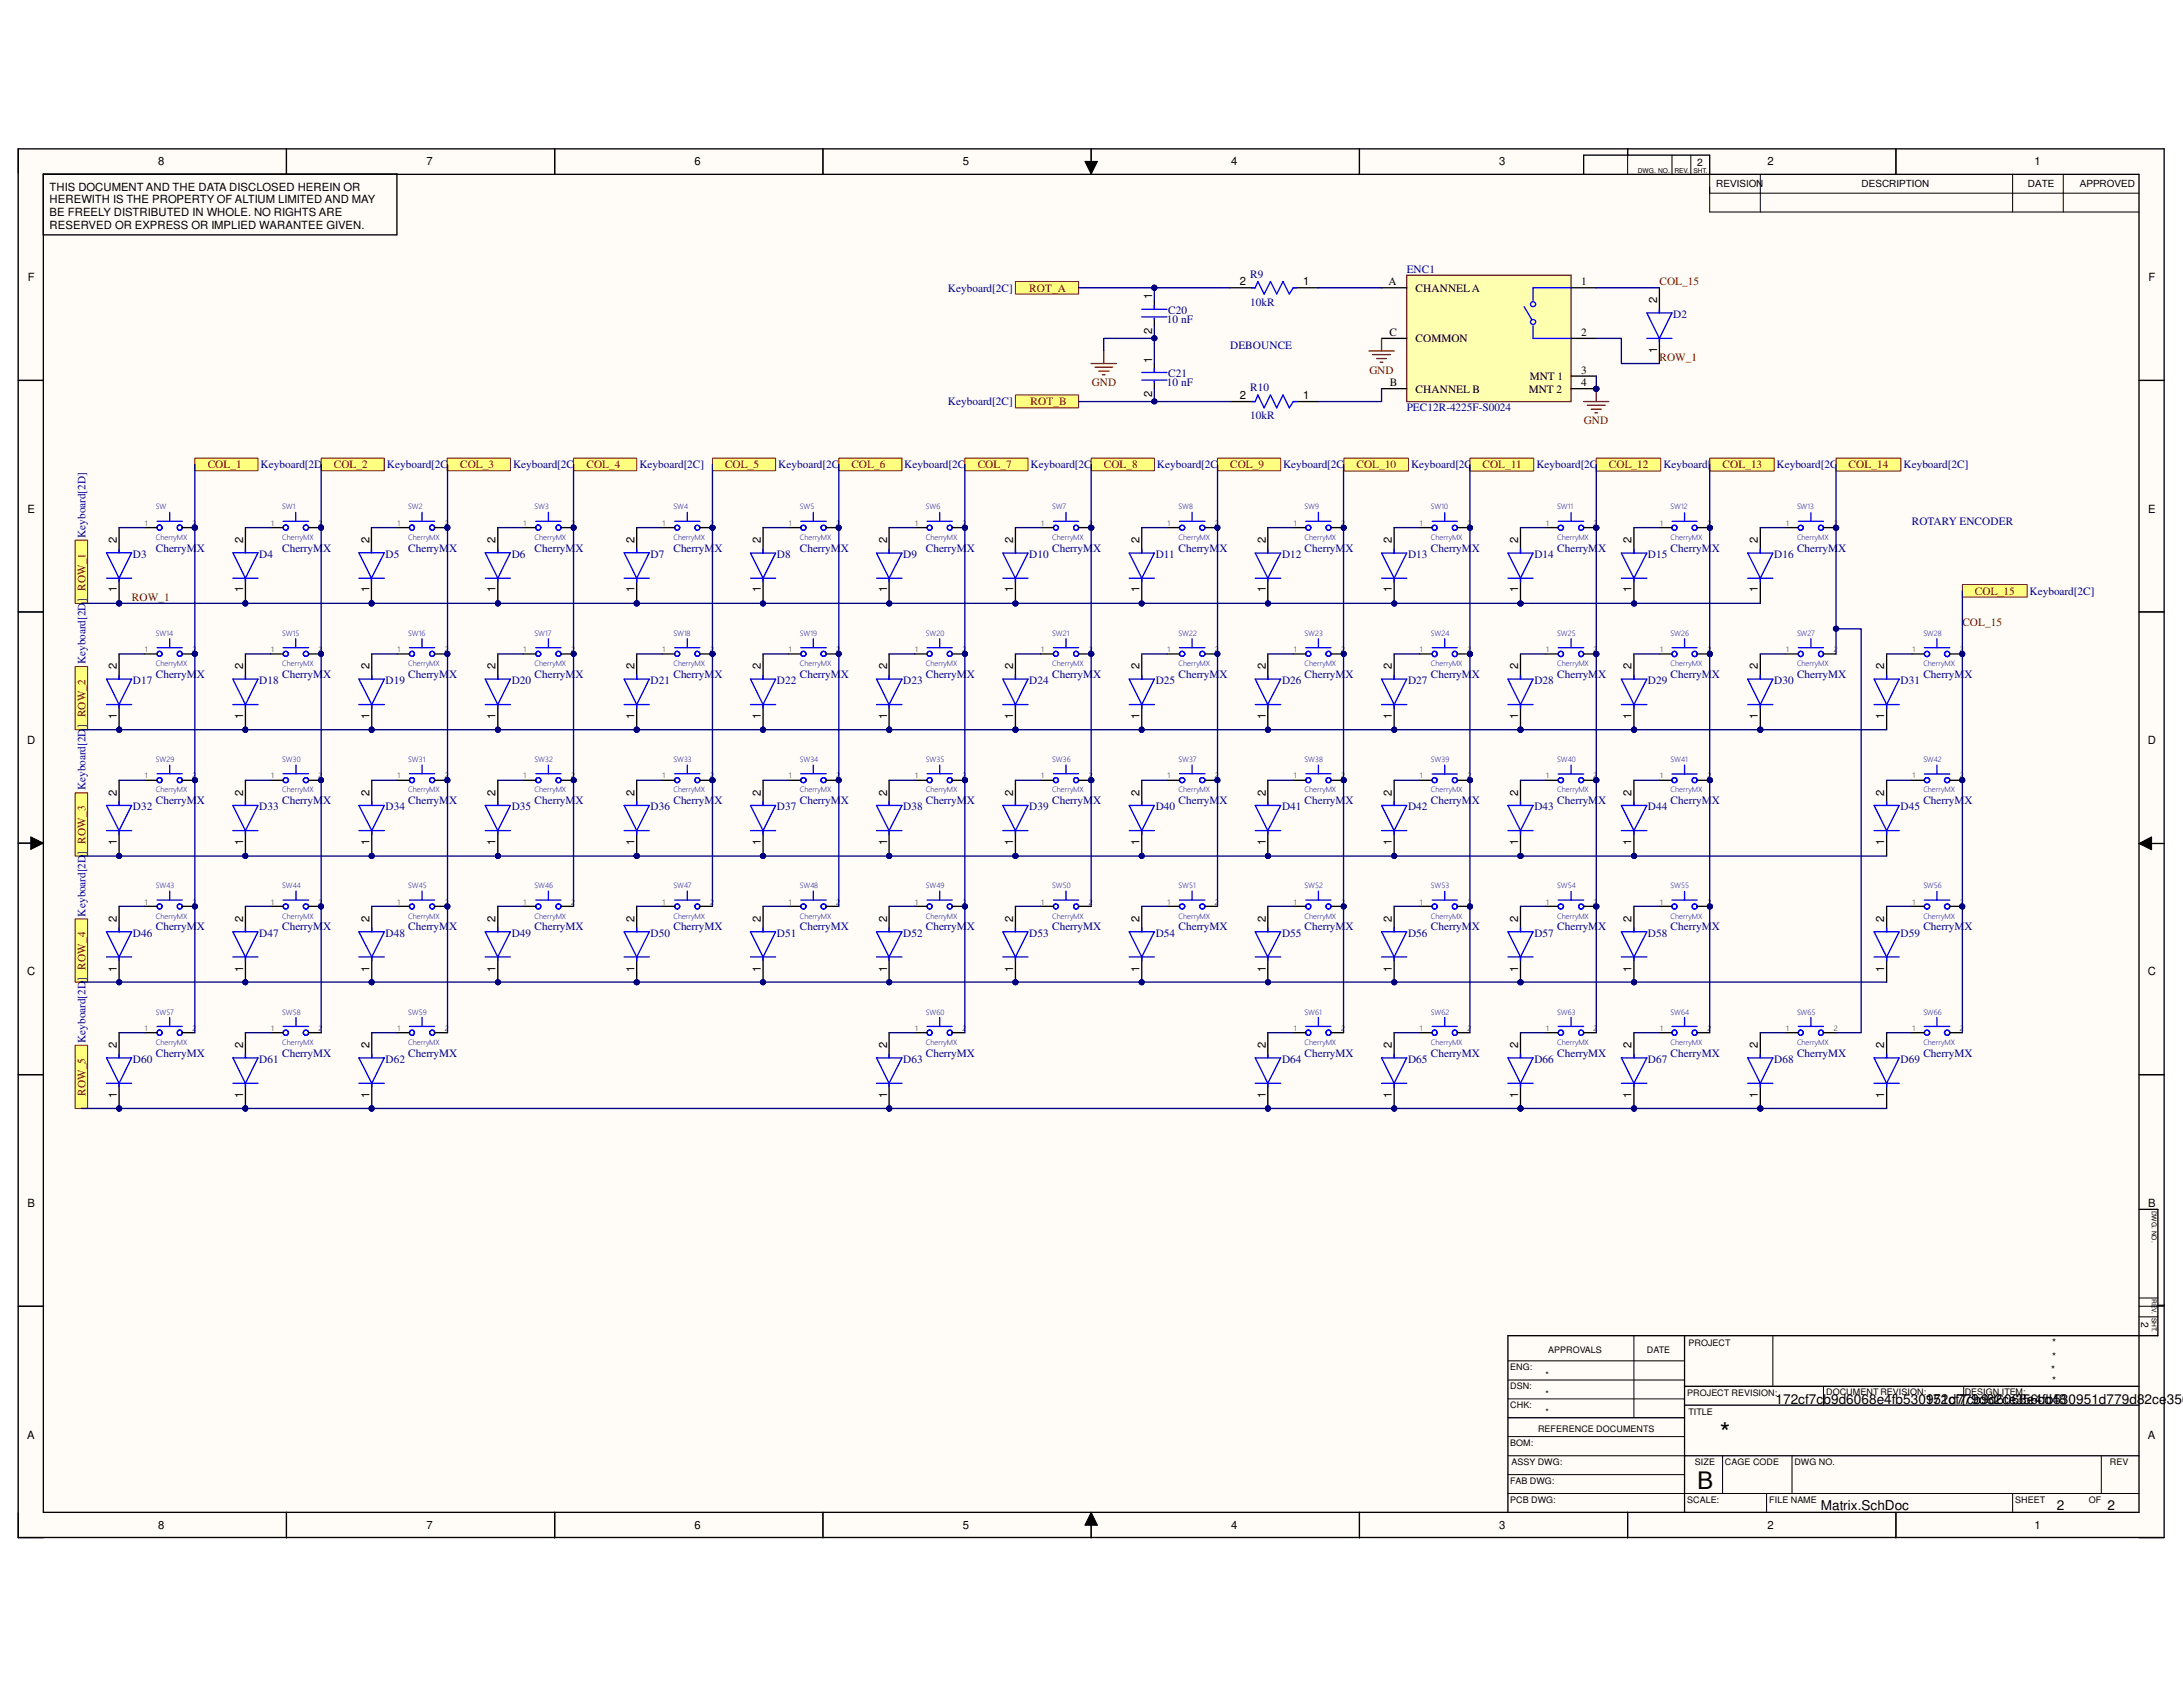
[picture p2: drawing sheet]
<svg xmlns="http://www.w3.org/2000/svg" width="279mm" height="216mm" viewBox="0 0 279 216" stroke-linecap="round" stroke-linejoin="round" font-family="sans-serif">
<defs><g id="words">
<text font-size="3.5" x="220.1" y="184.6">*</text>
<text font-size="3.1" x="217.2" y="190.5">B</text>
<g font-size="1.7">
<text x="227.2" y="179.6">172cf7cb9d6068e4fb530951d779d82ce356cd48</text>
<text x="246.5" y="179.6">172cf7cb9d6068e4fb530951d779d82ce356c</text>
<text x="233" y="193.2">Matrix.SchDoc</text>
<text x="263.3" y="193.2">2</text>
<text x="269.7" y="193.2">2</text>
</g>
<g font-size="1.4">
<text x="20.2" y="21.2">8</text>
<text x="54.6" y="21.2">7</text>
<text x="88.9" y="21.2">6</text>
<text x="123.2" y="21.2">5</text>
<text x="157.6" y="21.2">4</text>
<text x="191.9" y="21.2">3</text>
<text x="226.2" y="21.2">2</text>
<text x="260.4" y="21.2">1</text>
<text x="6.4" y="24.4">THIS DOCUMENT AND THE DATA DISCLOSED HEREIN OR</text>
<text x="6.4" y="26">HEREWITH IS THE PROPERTY OF ALTIUM LIMITED AND MAY</text>
<text x="6.4" y="27.6">BE FREELY DISTRIBUTED IN WHOLE. NO RIGHTS ARE</text>
<text x="6.4" y="29.3">RESERVED OR EXPRESS OR IMPLIED WARANTEE GIVEN.</text>
<text x="3.6" y="36">F</text>
<text x="275" y="36">F</text>
<text x="147.4" y="38.3" transform="rotate(-90 147.4 38.3)">1</text>
<text x="158.7" y="36.5">2</text>
<text x="166.8" y="36.5">1</text>
<text x="177.7" y="36.5">A</text>
<text x="181.2" y="37.3">CHANNEL A</text>
<text x="202.4" y="36.5">1</text>
<text x="212.1" y="38.8" transform="rotate(-90 212.1 38.8)">2</text>
<text x="147.4" y="46.4" transform="rotate(-90 147.4 46.4)">1</text>
<text x="147.4" y="42.8" transform="rotate(-90 147.4 42.8)">2</text>
<text x="177.8" y="43">C</text>
<text x="181.2" y="43.8">COMMON</text>
<text x="202.4" y="47.8">3</text>
<text x="202.4" y="43">2</text>
<text x="212.1" y="45.1" transform="rotate(-90 212.1 45.1)">1</text>
<text x="147.4" y="50.8" transform="rotate(-90 147.4 50.8)">2</text>
<text x="158.7" y="51.1">2</text>
<text x="166.8" y="51.1">1</text>
<text x="177.9" y="49.4">B</text>
<text x="181.2" y="50.2">CHANNEL B</text>
<text x="195.7" y="50.2">MNT 2</text>
<text x="195.8" y="48.6">MNT 1</text>
<text x="202.4" y="49.4">4</text>
<text x="3.5" y="65.6">E</text>
<text x="275" y="65.6">E</text>
<text x="14.9" y="69.5" transform="rotate(-90 14.9 69.5)">2</text>
<text x="31.1" y="69.5" transform="rotate(-90 31.1 69.5)">2</text>
<text x="47.3" y="69.5" transform="rotate(-90 47.3 69.5)">2</text>
<text x="63.4" y="69.5" transform="rotate(-90 63.4 69.5)">2</text>
<text x="81.2" y="69.5" transform="rotate(-90 81.2 69.5)">2</text>
<text x="97.4" y="69.5" transform="rotate(-90 97.4 69.5)">2</text>
<text x="113.5" y="69.5" transform="rotate(-90 113.5 69.5)">2</text>
<text x="129.7" y="69.5" transform="rotate(-90 129.7 69.5)">2</text>
<text x="145.8" y="69.5" transform="rotate(-90 145.8 69.5)">2</text>
<text x="162" y="69.5" transform="rotate(-90 162 69.5)">2</text>
<text x="178.1" y="69.5" transform="rotate(-90 178.1 69.5)">2</text>
<text x="194.3" y="69.5" transform="rotate(-90 194.3 69.5)">2</text>
<text x="208.8" y="69.5" transform="rotate(-90 208.8 69.5)">2</text>
<text x="225" y="69.5" transform="rotate(-90 225 69.5)">2</text>
<text x="14.9" y="75.8" transform="rotate(-90 14.9 75.8)">1</text>
<text x="31.1" y="75.8" transform="rotate(-90 31.1 75.8)">1</text>
<text x="47.3" y="75.8" transform="rotate(-90 47.3 75.8)">1</text>
<text x="63.4" y="75.8" transform="rotate(-90 63.4 75.8)">1</text>
<text x="81.2" y="75.8" transform="rotate(-90 81.2 75.8)">1</text>
<text x="97.4" y="75.8" transform="rotate(-90 97.4 75.8)">1</text>
<text x="113.5" y="75.8" transform="rotate(-90 113.5 75.8)">1</text>
<text x="129.7" y="75.8" transform="rotate(-90 129.7 75.8)">1</text>
<text x="145.8" y="75.8" transform="rotate(-90 145.8 75.8)">1</text>
<text x="162" y="75.8" transform="rotate(-90 162 75.8)">1</text>
<text x="178.1" y="75.8" transform="rotate(-90 178.1 75.8)">1</text>
<text x="194.3" y="75.8" transform="rotate(-90 194.3 75.8)">1</text>
<text x="208.8" y="75.8" transform="rotate(-90 208.8 75.8)">1</text>
<text x="225" y="75.8" transform="rotate(-90 225 75.8)">1</text>
<text x="14.9" y="85.6" transform="rotate(-90 14.9 85.6)">2</text>
<text x="31.1" y="85.6" transform="rotate(-90 31.1 85.6)">2</text>
<text x="47.3" y="85.6" transform="rotate(-90 47.3 85.6)">2</text>
<text x="63.4" y="85.6" transform="rotate(-90 63.4 85.6)">2</text>
<text x="81.2" y="85.6" transform="rotate(-90 81.2 85.6)">2</text>
<text x="97.4" y="85.6" transform="rotate(-90 97.4 85.6)">2</text>
<text x="113.5" y="85.6" transform="rotate(-90 113.5 85.6)">2</text>
<text x="129.7" y="85.6" transform="rotate(-90 129.7 85.6)">2</text>
<text x="145.8" y="85.6" transform="rotate(-90 145.8 85.6)">2</text>
<text x="162" y="85.6" transform="rotate(-90 162 85.6)">2</text>
<text x="178.1" y="85.6" transform="rotate(-90 178.1 85.6)">2</text>
<text x="194.3" y="85.6" transform="rotate(-90 194.3 85.6)">2</text>
<text x="208.8" y="85.6" transform="rotate(-90 208.8 85.6)">2</text>
<text x="225" y="85.6" transform="rotate(-90 225 85.6)">2</text>
<text x="241.2" y="85.6" transform="rotate(-90 241.2 85.6)">2</text>
<text x="3.5" y="95.3">D</text>
<text x="14.9" y="92" transform="rotate(-90 14.9 92)">1</text>
<text x="31.1" y="92" transform="rotate(-90 31.1 92)">1</text>
<text x="47.3" y="92" transform="rotate(-90 47.3 92)">1</text>
<text x="63.4" y="92" transform="rotate(-90 63.4 92)">1</text>
<text x="81.2" y="92" transform="rotate(-90 81.2 92)">1</text>
<text x="97.4" y="92" transform="rotate(-90 97.4 92)">1</text>
<text x="113.5" y="92" transform="rotate(-90 113.5 92)">1</text>
<text x="129.7" y="92" transform="rotate(-90 129.7 92)">1</text>
<text x="145.8" y="92" transform="rotate(-90 145.8 92)">1</text>
<text x="162" y="92" transform="rotate(-90 162 92)">1</text>
<text x="178.1" y="92" transform="rotate(-90 178.1 92)">1</text>
<text x="194.3" y="92" transform="rotate(-90 194.3 92)">1</text>
<text x="208.8" y="92" transform="rotate(-90 208.8 92)">1</text>
<text x="225" y="92" transform="rotate(-90 225 92)">1</text>
<text x="241.2" y="92" transform="rotate(-90 241.2 92)">1</text>
<text x="274.9" y="95.3">D</text>
<text x="14.9" y="101.8" transform="rotate(-90 14.9 101.8)">2</text>
<text x="31.1" y="101.8" transform="rotate(-90 31.1 101.8)">2</text>
<text x="47.3" y="101.8" transform="rotate(-90 47.3 101.8)">2</text>
<text x="63.4" y="101.8" transform="rotate(-90 63.4 101.8)">2</text>
<text x="81.2" y="101.8" transform="rotate(-90 81.2 101.8)">2</text>
<text x="97.4" y="101.8" transform="rotate(-90 97.4 101.8)">2</text>
<text x="113.5" y="101.8" transform="rotate(-90 113.5 101.8)">2</text>
<text x="129.7" y="101.8" transform="rotate(-90 129.7 101.8)">2</text>
<text x="145.8" y="101.8" transform="rotate(-90 145.8 101.8)">2</text>
<text x="162" y="101.8" transform="rotate(-90 162 101.8)">2</text>
<text x="178.1" y="101.8" transform="rotate(-90 178.1 101.8)">2</text>
<text x="194.3" y="101.8" transform="rotate(-90 194.3 101.8)">2</text>
<text x="208.8" y="101.8" transform="rotate(-90 208.8 101.8)">2</text>
<text x="241.2" y="101.8" transform="rotate(-90 241.2 101.8)">2</text>
<text x="14.9" y="108.2" transform="rotate(-90 14.9 108.2)">1</text>
<text x="31.1" y="108.2" transform="rotate(-90 31.1 108.2)">1</text>
<text x="47.3" y="108.2" transform="rotate(-90 47.3 108.2)">1</text>
<text x="63.4" y="108.2" transform="rotate(-90 63.4 108.2)">1</text>
<text x="81.2" y="108.2" transform="rotate(-90 81.2 108.2)">1</text>
<text x="97.4" y="108.2" transform="rotate(-90 97.4 108.2)">1</text>
<text x="113.5" y="108.2" transform="rotate(-90 113.5 108.2)">1</text>
<text x="129.7" y="108.2" transform="rotate(-90 129.7 108.2)">1</text>
<text x="145.8" y="108.2" transform="rotate(-90 145.8 108.2)">1</text>
<text x="162" y="108.2" transform="rotate(-90 162 108.2)">1</text>
<text x="178.1" y="108.2" transform="rotate(-90 178.1 108.2)">1</text>
<text x="194.3" y="108.2" transform="rotate(-90 194.3 108.2)">1</text>
<text x="208.8" y="108.2" transform="rotate(-90 208.8 108.2)">1</text>
<text x="241.2" y="108.2" transform="rotate(-90 241.2 108.2)">1</text>
<text x="14.9" y="117.9" transform="rotate(-90 14.9 117.9)">2</text>
<text x="31.1" y="117.9" transform="rotate(-90 31.1 117.9)">2</text>
<text x="47.3" y="117.9" transform="rotate(-90 47.3 117.9)">2</text>
<text x="63.4" y="117.9" transform="rotate(-90 63.4 117.9)">2</text>
<text x="81.2" y="117.9" transform="rotate(-90 81.2 117.9)">2</text>
<text x="97.4" y="117.9" transform="rotate(-90 97.4 117.9)">2</text>
<text x="113.5" y="117.9" transform="rotate(-90 113.5 117.9)">2</text>
<text x="129.7" y="117.9" transform="rotate(-90 129.7 117.9)">2</text>
<text x="145.8" y="117.9" transform="rotate(-90 145.8 117.9)">2</text>
<text x="162" y="117.9" transform="rotate(-90 162 117.9)">2</text>
<text x="178.1" y="117.9" transform="rotate(-90 178.1 117.9)">2</text>
<text x="194.3" y="117.9" transform="rotate(-90 194.3 117.9)">2</text>
<text x="208.8" y="117.9" transform="rotate(-90 208.8 117.9)">2</text>
<text x="241.2" y="117.9" transform="rotate(-90 241.2 117.9)">2</text>
<text x="3.5" y="124.8">C</text>
<text x="14.9" y="124.3" transform="rotate(-90 14.9 124.3)">1</text>
<text x="31.1" y="124.3" transform="rotate(-90 31.1 124.3)">1</text>
<text x="47.3" y="124.3" transform="rotate(-90 47.3 124.3)">1</text>
<text x="63.4" y="124.3" transform="rotate(-90 63.4 124.3)">1</text>
<text x="81.2" y="124.3" transform="rotate(-90 81.2 124.3)">1</text>
<text x="97.4" y="124.3" transform="rotate(-90 97.4 124.3)">1</text>
<text x="113.5" y="124.3" transform="rotate(-90 113.5 124.3)">1</text>
<text x="129.7" y="124.3" transform="rotate(-90 129.7 124.3)">1</text>
<text x="145.8" y="124.3" transform="rotate(-90 145.8 124.3)">1</text>
<text x="162" y="124.3" transform="rotate(-90 162 124.3)">1</text>
<text x="178.1" y="124.3" transform="rotate(-90 178.1 124.3)">1</text>
<text x="194.3" y="124.3" transform="rotate(-90 194.3 124.3)">1</text>
<text x="208.8" y="124.3" transform="rotate(-90 208.8 124.3)">1</text>
<text x="241.2" y="124.3" transform="rotate(-90 241.2 124.3)">1</text>
<text x="274.9" y="124.8">C</text>
<text x="14.9" y="134.1" transform="rotate(-90 14.9 134.1)">2</text>
<text x="31.1" y="134.1" transform="rotate(-90 31.1 134.1)">2</text>
<text x="47.3" y="134.1" transform="rotate(-90 47.3 134.1)">2</text>
<text x="113.5" y="134.1" transform="rotate(-90 113.5 134.1)">2</text>
<text x="162" y="134.1" transform="rotate(-90 162 134.1)">2</text>
<text x="178.1" y="134.1" transform="rotate(-90 178.1 134.1)">2</text>
<text x="194.3" y="134.1" transform="rotate(-90 194.3 134.1)">2</text>
<text x="208.8" y="134.1" transform="rotate(-90 208.8 134.1)">2</text>
<text x="225" y="134.1" transform="rotate(-90 225 134.1)">2</text>
<text x="241.2" y="134.1" transform="rotate(-90 241.2 134.1)">2</text>
<text x="14.9" y="140.5" transform="rotate(-90 14.9 140.5)">1</text>
<text x="31.1" y="140.5" transform="rotate(-90 31.1 140.5)">1</text>
<text x="47.3" y="140.5" transform="rotate(-90 47.3 140.5)">1</text>
<text x="113.5" y="140.5" transform="rotate(-90 113.5 140.5)">1</text>
<text x="162" y="140.5" transform="rotate(-90 162 140.5)">1</text>
<text x="178.1" y="140.5" transform="rotate(-90 178.1 140.5)">1</text>
<text x="194.3" y="140.5" transform="rotate(-90 194.3 140.5)">1</text>
<text x="208.8" y="140.5" transform="rotate(-90 208.8 140.5)">1</text>
<text x="225" y="140.5" transform="rotate(-90 225 140.5)">1</text>
<text x="241.2" y="140.5" transform="rotate(-90 241.2 140.5)">1</text>
<text x="3.5" y="154.5">B</text>
<text x="275" y="154.5">B</text>
<text x="3.5" y="184.1">A</text>
<text x="274.9" y="184.1">A</text>
<text x="20.2" y="195.7">8</text>
<text x="54.6" y="195.7">7</text>
<text x="88.9" y="195.7">6</text>
<text x="123.2" y="195.7">5</text>
<text x="157.6" y="195.7">4</text>
<text x="191.9" y="195.7">3</text>
<text x="226.2" y="195.7">2</text>
<text x="260.4" y="195.7">1</text>
</g>
<g font-size="1.4" fill="#000080">
<text x="160" y="35.6">R9</text>
<text x="180" y="34.9">ENC1</text>
<text x="121.3" y="37.3">Keyboard[2C]</text>
<text x="149.4" y="41.4">10 nF</text>
<text x="149.5" y="40.2">C20</text>
<text x="160" y="39.1">10kR</text>
<text x="214.2" y="40.7">D2</text>
<text x="157.4" y="44.6">DEBOUNCE</text>
<text x="121.3" y="51.9">Keyboard[2C]</text>
<text x="149.4" y="49.4">10 nF</text>
<text x="149.5" y="48.3">C21</text>
<text x="160" y="53.6">10kR</text>
<text x="160" y="50.1">R10</text>
<text x="180" y="52.7">PEC12R-4225F-S0024</text>
<text x="33.4" y="59.9">Keyboard[2D] COL_2</text>
<text x="49.5" y="59.9">Keyboard[2C]</text>
<text x="65.7" y="59.9">Keyboard[2C]</text>
<text x="81.8" y="59.9">Keyboard[2C]</text>
<text x="99.6" y="59.9">Keyboard[2C]</text>
<text x="115.7" y="59.9">Keyboard[2C]</text>
<text x="131.9" y="59.9">Keyboard[2C]</text>
<text x="148.1" y="59.9">Keyboard[2C]</text>
<text x="164.2" y="59.9">Keyboard[2C]</text>
<text x="180.6" y="59.9">Keyboard[2C] COL_11</text>
<text x="196.6" y="59.9">Keyboard[2C] COL_12</text>
<text x="212.9" y="59.9">Keyboard[2C]</text>
<text x="227.4" y="59.9">Keyboard[2C] COL_14</text>
<text x="243.6" y="59.9">Keyboard[2C]</text>
<text x="10.9" y="68.8" transform="rotate(-90 10.9 68.8)">Keyboard[2D]</text>
<text x="17" y="71.4">D3</text>
<text x="19.9" y="70.6">CherryMX</text>
<text x="33.2" y="71.4">D4</text>
<text x="36.1" y="70.6">CherryMX</text>
<text x="49.4" y="71.4">D5</text>
<text x="52.2" y="70.6">CherryMX</text>
<text x="65.5" y="71.4">D6</text>
<text x="68.4" y="70.6">CherryMX</text>
<text x="83.3" y="71.4">D7</text>
<text x="86.2" y="70.6">CherryMX</text>
<text x="99.4" y="71.4">D8</text>
<text x="102.4" y="70.6">CherryMX</text>
<text x="115.6" y="71.4">D9</text>
<text x="118.5" y="70.6">CherryMX</text>
<text x="131.7" y="71.4">D10</text>
<text x="134.7" y="70.6">CherryMX</text>
<text x="147.9" y="71.4">D11</text>
<text x="150.8" y="70.6">CherryMX</text>
<text x="164.1" y="71.4">D12</text>
<text x="167" y="70.6">CherryMX</text>
<text x="180.2" y="71.4">D13</text>
<text x="183.1" y="70.6">CherryMX</text>
<text x="196.4" y="71.4">D14</text>
<text x="199.3" y="70.6">CherryMX</text>
<text x="210.9" y="71.4">D15</text>
<text x="213.8" y="70.6">CherryMX</text>
<text x="227.1" y="71.4">D16</text>
<text x="230" y="70.6">CherryMX</text>
<text x="244.7" y="67.2">ROTARY ENCODER</text>
<text x="259.8" y="76.1">Keyboard[2C]</text>
<text x="10.9" y="85" transform="rotate(-90 10.9 85)">Keyboard[2D] ROW_1</text>
<text x="17" y="87.6">D17</text>
<text x="19.9" y="86.8">CherryMX</text>
<text x="33.2" y="87.6">D18</text>
<text x="36.1" y="86.8">CherryMX</text>
<text x="49.4" y="87.6">D19</text>
<text x="52.2" y="86.8">CherryMX</text>
<text x="65.5" y="87.6">D20</text>
<text x="68.4" y="86.8">CherryMX</text>
<text x="83.3" y="87.6">D21</text>
<text x="86.2" y="86.8">CherryMX</text>
<text x="99.4" y="87.6">D22</text>
<text x="102.4" y="86.8">CherryMX</text>
<text x="115.6" y="87.6">D23</text>
<text x="118.5" y="86.8">CherryMX</text>
<text x="131.7" y="87.6">D24</text>
<text x="134.7" y="86.8">CherryMX</text>
<text x="147.9" y="87.6">D25</text>
<text x="150.8" y="86.8">CherryMX</text>
<text x="164.1" y="87.6">D26</text>
<text x="167" y="86.8">CherryMX</text>
<text x="180.2" y="87.6">D27</text>
<text x="183.1" y="86.8">CherryMX</text>
<text x="196.4" y="87.6">D28</text>
<text x="199.3" y="86.8">CherryMX</text>
<text x="210.9" y="87.6">D29</text>
<text x="213.8" y="86.8">CherryMX</text>
<text x="227.1" y="87.6">D30</text>
<text x="230" y="86.8">CherryMX</text>
<text x="243.2" y="87.6">D31</text>
<text x="246.2" y="86.8">CherryMX</text>
<text x="10.9" y="101.1" transform="rotate(-90 10.9 101.1)">Keyboard[2D] ROW_2</text>
<text x="17" y="103.7">D32</text>
<text x="19.9" y="102.9">CherryMX</text>
<text x="33.2" y="103.7">D33</text>
<text x="36.1" y="102.9">CherryMX</text>
<text x="49.4" y="103.7">D34</text>
<text x="52.2" y="102.9">CherryMX</text>
<text x="65.5" y="103.7">D35</text>
<text x="68.4" y="102.9">CherryMX</text>
<text x="83.3" y="103.7">D36</text>
<text x="86.2" y="102.9">CherryMX</text>
<text x="99.4" y="103.7">D37</text>
<text x="102.4" y="102.9">CherryMX</text>
<text x="115.6" y="103.7">D38</text>
<text x="118.5" y="102.9">CherryMX</text>
<text x="131.7" y="103.7">D39</text>
<text x="134.7" y="102.9">CherryMX</text>
<text x="147.9" y="103.7">D40</text>
<text x="150.8" y="102.9">CherryMX</text>
<text x="164.1" y="103.7">D41</text>
<text x="167" y="102.9">CherryMX</text>
<text x="180.2" y="103.7">D42</text>
<text x="183.1" y="102.9">CherryMX</text>
<text x="196.4" y="103.7">D43</text>
<text x="199.3" y="102.9">CherryMX</text>
<text x="210.9" y="103.7">D44</text>
<text x="213.8" y="102.9">CherryMX</text>
<text x="243.2" y="103.7">D45</text>
<text x="246.2" y="102.9">CherryMX</text>
<text x="10.9" y="117.3" transform="rotate(-90 10.9 117.3)">Keyboard[2D] ROW_3</text>
<text x="17" y="119.9">D46</text>
<text x="19.9" y="119.1">CherryMX</text>
<text x="33.2" y="119.9">D47</text>
<text x="36.1" y="119.1">CherryMX</text>
<text x="49.4" y="119.9">D48</text>
<text x="52.2" y="119.1">CherryMX</text>
<text x="65.5" y="119.9">D49</text>
<text x="68.4" y="119.1">CherryMX</text>
<text x="83.3" y="119.9">D50</text>
<text x="86.2" y="119.1">CherryMX</text>
<text x="99.4" y="119.9">D51</text>
<text x="102.4" y="119.1">CherryMX</text>
<text x="115.6" y="119.9">D52</text>
<text x="118.5" y="119.1">CherryMX</text>
<text x="131.7" y="119.9">D53</text>
<text x="134.7" y="119.1">CherryMX</text>
<text x="147.9" y="119.9">D54</text>
<text x="150.8" y="119.1">CherryMX</text>
<text x="164.1" y="119.9">D55</text>
<text x="167" y="119.1">CherryMX</text>
<text x="180.2" y="119.9">D56</text>
<text x="183.1" y="119.1">CherryMX</text>
<text x="196.4" y="119.9">D57</text>
<text x="199.3" y="119.1">CherryMX</text>
<text x="210.9" y="119.9">D58</text>
<text x="213.8" y="119.1">CherryMX</text>
<text x="243.2" y="119.9">D59</text>
<text x="246.2" y="119.1">CherryMX</text>
<text x="10.9" y="133.5" transform="rotate(-90 10.9 133.5)">Keyboard[2D] ROW_4</text>
<text x="17" y="136.1">D60</text>
<text x="19.9" y="135.3">CherryMX</text>
<text x="33.2" y="136.1">D61</text>
<text x="36.1" y="135.3">CherryMX</text>
<text x="49.4" y="136.1">D62</text>
<text x="52.2" y="135.3">CherryMX</text>
<text x="115.6" y="136.1">D63</text>
<text x="118.5" y="135.3">CherryMX</text>
<text x="164.1" y="136.1">D64</text>
<text x="167" y="135.3">CherryMX</text>
<text x="180.2" y="136.1">D65</text>
<text x="183.1" y="135.3">CherryMX</text>
<text x="196.4" y="136.1">D66</text>
<text x="199.3" y="135.3">CherryMX</text>
<text x="210.9" y="136.1">D67</text>
<text x="213.8" y="135.3">CherryMX</text>
<text x="227.1" y="136.1">D68</text>
<text x="230" y="135.3">CherryMX</text>
<text x="243.2" y="136.1">D69</text>
<text x="246.2" y="135.3">CherryMX</text>
</g>
<g font-size="1.4" fill="#800000">
<text x="131.7" y="37.3">ROT_A</text>
<text x="212.4" y="36.5">COL_15</text>
<text x="175.3" y="47.8">GND</text>
<text x="212.4" y="46.2">ROW_1</text>
<text x="131.9" y="51.9">ROT_B</text>
<text x="139.7" y="49.4">GND</text>
<text x="26.6" y="59.9">COL_1</text>
<text x="58.9" y="59.9">COL_3</text>
<text x="75.1" y="59.9">COL_4</text>
<text x="92.8" y="59.9">COL_5</text>
<text x="109" y="59.9">COL_6</text>
<text x="125.1" y="59.9">COL_7</text>
<text x="141.3" y="59.9">COL_8</text>
<text x="157.4" y="59.9">COL_9</text>
<text x="173.6" y="59.9">COL_10</text>
<text x="202.7" y="54.3">GND</text>
<text x="220.5" y="59.9">COL_13</text>
<text x="16.9" y="76.9">ROW_1</text>
<text x="252.8" y="76.1">COL_15</text>
<text x="251.2" y="80.1">COL_15</text>
<text x="10.9" y="140.3" transform="rotate(-90 10.9 140.3)">ROW_5</text>
</g>
<g font-size="1.3">
<text x="217.2" y="21.2">2</text>
<text x="219.7" y="24">REVISION</text>
<text x="238.3" y="24">DESCRIPTION</text>
<text x="259.5" y="24">DATE</text>
<text x="266.2" y="24">APPROVED</text>
<text x="262.6" y="172.3">*</text>
<text x="262.6" y="174">*</text>
<text x="274.1" y="169.2" transform="rotate(90 274.1 169.2)">2</text>
<text x="262.5" y="175.7">*</text>
<text x="262.6" y="177.1">*</text>
</g>
<g font-size="1.1">
<text x="198.2" y="173.1">APPROVALS</text>
<text x="210.8" y="173.1">DATE</text>
<text x="216.1" y="172.3">PROJECT</text>
<text x="193.3" y="175.4">ENG:</text>
<text x="193.3" y="177.8">DSN:</text>
<text x="197.8" y="176.4">*</text>
<text x="197.8" y="178.8">*</text>
<text x="215.9" y="178.6">PROJECT REVISION:</text>
<text x="233.7" y="178.5">DOCUMENT REVISION:</text>
<text x="251.5" y="178.5">DESIGN ITEM:</text>
<text x="193.3" y="180.3">CHK:</text>
<text x="193.3" y="185.1">BOM:</text>
<text x="196.9" y="183.3">REFERENCE DOCUMENTS</text>
<text x="197.8" y="181.1">*</text>
<text x="216.1" y="181.1">TITLE</text>
<text x="193.3" y="189.9">FAB DWG:</text>
<text x="193.5" y="187.5">ASSY DWG:</text>
<text x="216.9" y="187.5">SIZE</text>
<text x="220.8" y="187.5">CAGE CODE</text>
<text x="229.7" y="187.5">DWG NO.</text>
<text x="270" y="187.5">REV</text>
<text x="193.3" y="192.4">PCB DWG:</text>
<text x="215.9" y="192.4">SCALE:</text>
<text x="226.4" y="192.4">FILE NAME</text>
<text x="257.9" y="192.4">SHEET</text>
<text x="267.3" y="192.4">OF</text>
</g>
<g font-size="1" fill="#000080">
<text x="19.9" y="65.2">SW</text>
<text x="36.1" y="65.2">SW1</text>
<text x="52.2" y="65.2">SW2</text>
<text x="68.4" y="65.2">SW3</text>
<text x="86.2" y="65.2">SW4</text>
<text x="102.4" y="65.2">SW5</text>
<text x="118.5" y="65.2">SW6</text>
<text x="134.7" y="65.2">SW7</text>
<text x="150.8" y="65.2">SW8</text>
<text x="167" y="65.2">SW9</text>
<text x="183.1" y="65.2">SW10</text>
<text x="199.3" y="65.2">SW11</text>
<text x="213.8" y="65.2">SW12</text>
<text x="230" y="65.2">SW13</text>
<text x="19.9" y="69.1">CherryMX</text>
<text x="36.1" y="69.1">CherryMX</text>
<text x="52.2" y="69.1">CherryMX</text>
<text x="68.4" y="69.1">CherryMX</text>
<text x="86.2" y="69.1">CherryMX</text>
<text x="102.4" y="69.1">CherryMX</text>
<text x="118.5" y="69.1">CherryMX</text>
<text x="134.7" y="69.1">CherryMX</text>
<text x="150.8" y="69.1">CherryMX</text>
<text x="167" y="69.1">CherryMX</text>
<text x="183.1" y="69.1">CherryMX</text>
<text x="199.3" y="69.1">CherryMX</text>
<text x="213.8" y="69.1">CherryMX</text>
<text x="230" y="69.1">CherryMX</text>
<text x="19.9" y="81.4">SW14</text>
<text x="36.1" y="81.4">SW15</text>
<text x="52.2" y="81.4">SW16</text>
<text x="68.4" y="81.4">SW17</text>
<text x="86.2" y="81.4">SW18</text>
<text x="102.4" y="81.4">SW19</text>
<text x="118.5" y="81.4">SW20</text>
<text x="134.7" y="81.4">SW21</text>
<text x="150.8" y="81.4">SW22</text>
<text x="167" y="81.4">SW23</text>
<text x="183.1" y="81.4">SW24</text>
<text x="199.3" y="81.4">SW25</text>
<text x="213.8" y="81.4">SW26</text>
<text x="230" y="81.4">SW27</text>
<text x="246.2" y="81.4">SW28</text>
<text x="19.9" y="85.2">CherryMX</text>
<text x="36.1" y="85.2">CherryMX</text>
<text x="52.2" y="85.2">CherryMX</text>
<text x="68.4" y="85.2">CherryMX</text>
<text x="86.2" y="85.2">CherryMX</text>
<text x="102.4" y="85.2">CherryMX</text>
<text x="118.5" y="85.2">CherryMX</text>
<text x="134.7" y="85.2">CherryMX</text>
<text x="150.8" y="85.2">CherryMX</text>
<text x="167" y="85.2">CherryMX</text>
<text x="183.1" y="85.2">CherryMX</text>
<text x="199.3" y="85.2">CherryMX</text>
<text x="213.8" y="85.2">CherryMX</text>
<text x="230" y="85.2">CherryMX</text>
<text x="246.2" y="85.2">CherryMX</text>
<text x="19.9" y="101.4">CherryMX</text>
<text x="19.9" y="97.5">SW29</text>
<text x="36.1" y="101.4">CherryMX</text>
<text x="36.1" y="97.5">SW30</text>
<text x="52.2" y="101.4">CherryMX</text>
<text x="52.2" y="97.5">SW31</text>
<text x="68.4" y="101.4">CherryMX</text>
<text x="68.4" y="97.5">SW32</text>
<text x="86.2" y="101.4">CherryMX</text>
<text x="86.2" y="97.5">SW33</text>
<text x="102.4" y="101.4">CherryMX</text>
<text x="102.4" y="97.5">SW34</text>
<text x="118.5" y="101.4">CherryMX</text>
<text x="118.5" y="97.5">SW35</text>
<text x="134.7" y="101.4">CherryMX</text>
<text x="134.7" y="97.5">SW36</text>
<text x="150.8" y="101.4">CherryMX</text>
<text x="150.8" y="97.5">SW37</text>
<text x="167" y="101.4">CherryMX</text>
<text x="167" y="97.5">SW38</text>
<text x="183.1" y="101.4">CherryMX</text>
<text x="183.1" y="97.5">SW39</text>
<text x="199.3" y="101.4">CherryMX</text>
<text x="199.3" y="97.5">SW40</text>
<text x="213.8" y="101.4">CherryMX</text>
<text x="213.8" y="97.5">SW41</text>
<text x="246.2" y="101.4">CherryMX</text>
<text x="246.2" y="97.5">SW42</text>
<text x="19.9" y="113.7">SW43</text>
<text x="36.1" y="113.7">SW44</text>
<text x="52.2" y="113.7">SW45</text>
<text x="68.4" y="113.7">SW46</text>
<text x="86.2" y="113.7">SW47</text>
<text x="102.4" y="113.7">SW48</text>
<text x="118.5" y="113.7">SW49</text>
<text x="134.7" y="113.7">SW50</text>
<text x="150.8" y="113.7">SW51</text>
<text x="167" y="113.7">SW52</text>
<text x="183.1" y="113.7">SW53</text>
<text x="199.3" y="113.7">SW54</text>
<text x="213.8" y="113.7">SW55</text>
<text x="246.2" y="113.7">SW56</text>
<text x="19.9" y="117.6">CherryMX</text>
<text x="36.1" y="117.6">CherryMX</text>
<text x="52.2" y="117.6">CherryMX</text>
<text x="68.4" y="117.6">CherryMX</text>
<text x="86.2" y="117.6">CherryMX</text>
<text x="102.4" y="117.6">CherryMX</text>
<text x="118.5" y="117.6">CherryMX</text>
<text x="134.7" y="117.6">CherryMX</text>
<text x="150.8" y="117.6">CherryMX</text>
<text x="167" y="117.6">CherryMX</text>
<text x="183.1" y="117.6">CherryMX</text>
<text x="199.3" y="117.6">CherryMX</text>
<text x="213.8" y="117.6">CherryMX</text>
<text x="246.2" y="117.6">CherryMX</text>
<text x="19.9" y="129.8">SW57</text>
<text x="36.1" y="129.8">SW58</text>
<text x="52.2" y="129.8">SW59</text>
<text x="118.5" y="129.8">SW60</text>
<text x="167" y="129.8">SW61</text>
<text x="183.1" y="129.8">SW62</text>
<text x="199.3" y="129.8">SW63</text>
<text x="213.8" y="129.8">SW64</text>
<text x="230" y="129.8">SW65</text>
<text x="246.2" y="129.8">SW66</text>
<text x="19.9" y="133.7">CherryMX</text>
<text x="36.1" y="133.7">CherryMX</text>
<text x="52.2" y="133.7">CherryMX</text>
<text x="118.5" y="133.7">CherryMX</text>
<text x="167" y="133.7">CherryMX</text>
<text x="183.1" y="133.7">CherryMX</text>
<text x="199.3" y="133.7">CherryMX</text>
<text x="213.8" y="133.7">CherryMX</text>
<text x="230" y="133.7">CherryMX</text>
<text x="246.2" y="133.7">CherryMX</text>
</g>
<g font-size="1">
<text x="18.5" y="67.3">1</text>
<text x="24.6" y="67.3">2</text>
<text x="34.7" y="67.3">1</text>
<text x="40.8" y="67.3">2</text>
<text x="50.9" y="67.3">1</text>
<text x="56.9" y="67.3">2</text>
<text x="67" y="67.3">1</text>
<text x="73.1" y="67.3">2</text>
<text x="84.8" y="67.3">1</text>
<text x="90.9" y="67.3">2</text>
<text x="101" y="67.3">1</text>
<text x="107" y="67.3">2</text>
<text x="117.1" y="67.3">1</text>
<text x="123.2" y="67.3">2</text>
<text x="133.3" y="67.3">1</text>
<text x="139.4" y="67.3">2</text>
<text x="149.4" y="67.3">1</text>
<text x="155.5" y="67.3">2</text>
<text x="165.6" y="67.3">1</text>
<text x="171.7" y="67.3">2</text>
<text x="181.7" y="67.3">1</text>
<text x="187.8" y="67.3">2</text>
<text x="197.9" y="67.3">1</text>
<text x="204" y="67.3">2</text>
<text x="212.5" y="67.3">1</text>
<text x="218.5" y="67.3">2</text>
<text x="228.6" y="67.3">1</text>
<text x="234.7" y="67.3">2</text>
<text x="18.5" y="83.4">1</text>
<text x="24.6" y="83.4">2</text>
<text x="34.7" y="83.4">1</text>
<text x="40.8" y="83.4">2</text>
<text x="50.9" y="83.4">1</text>
<text x="56.9" y="83.4">2</text>
<text x="67" y="83.4">1</text>
<text x="73.1" y="83.4">2</text>
<text x="84.8" y="83.4">1</text>
<text x="90.9" y="83.4">2</text>
<text x="101" y="83.4">1</text>
<text x="107" y="83.4">2</text>
<text x="117.1" y="83.4">1</text>
<text x="123.2" y="83.4">2</text>
<text x="133.3" y="83.4">1</text>
<text x="139.4" y="83.4">2</text>
<text x="149.4" y="83.4">1</text>
<text x="155.5" y="83.4">2</text>
<text x="165.6" y="83.4">1</text>
<text x="171.7" y="83.4">2</text>
<text x="181.7" y="83.4">1</text>
<text x="187.8" y="83.4">2</text>
<text x="197.9" y="83.4">1</text>
<text x="204" y="83.4">2</text>
<text x="212.5" y="83.4">1</text>
<text x="218.5" y="83.4">2</text>
<text x="228.6" y="83.4">1</text>
<text x="234.7" y="83.4">2</text>
<text x="244.8" y="83.4">1</text>
<text x="250.8" y="83.4">2</text>
<text x="18.5" y="99.6">1</text>
<text x="24.6" y="99.6">2</text>
<text x="34.7" y="99.6">1</text>
<text x="40.8" y="99.6">2</text>
<text x="50.9" y="99.6">1</text>
<text x="56.9" y="99.6">2</text>
<text x="67" y="99.6">1</text>
<text x="73.1" y="99.6">2</text>
<text x="84.8" y="99.6">1</text>
<text x="90.9" y="99.6">2</text>
<text x="101" y="99.6">1</text>
<text x="107" y="99.6">2</text>
<text x="117.1" y="99.6">1</text>
<text x="123.2" y="99.6">2</text>
<text x="133.3" y="99.6">1</text>
<text x="139.4" y="99.6">2</text>
<text x="149.4" y="99.6">1</text>
<text x="155.5" y="99.6">2</text>
<text x="165.6" y="99.6">1</text>
<text x="171.7" y="99.6">2</text>
<text x="181.7" y="99.6">1</text>
<text x="187.8" y="99.6">2</text>
<text x="197.9" y="99.6">1</text>
<text x="204" y="99.6">2</text>
<text x="212.5" y="99.6">1</text>
<text x="218.5" y="99.6">2</text>
<text x="244.8" y="99.6">1</text>
<text x="250.8" y="99.6">2</text>
<text x="18.5" y="115.8">1</text>
<text x="24.6" y="115.8">2</text>
<text x="34.7" y="115.8">1</text>
<text x="40.8" y="115.8">2</text>
<text x="50.9" y="115.8">1</text>
<text x="56.9" y="115.8">2</text>
<text x="67" y="115.8">1</text>
<text x="73.1" y="115.8">2</text>
<text x="84.8" y="115.8">1</text>
<text x="90.9" y="115.8">2</text>
<text x="101" y="115.8">1</text>
<text x="107" y="115.8">2</text>
<text x="117.1" y="115.8">1</text>
<text x="123.2" y="115.8">2</text>
<text x="133.3" y="115.8">1</text>
<text x="139.4" y="115.8">2</text>
<text x="149.4" y="115.8">1</text>
<text x="155.5" y="115.8">2</text>
<text x="165.6" y="115.8">1</text>
<text x="171.7" y="115.8">2</text>
<text x="181.7" y="115.8">1</text>
<text x="187.8" y="115.8">2</text>
<text x="197.9" y="115.8">1</text>
<text x="204" y="115.8">2</text>
<text x="212.5" y="115.8">1</text>
<text x="218.5" y="115.8">2</text>
<text x="244.8" y="115.8">1</text>
<text x="250.8" y="115.8">2</text>
<text x="18.5" y="131.9">1</text>
<text x="24.6" y="131.9">2</text>
<text x="34.7" y="131.9">1</text>
<text x="40.8" y="131.9">2</text>
<text x="50.9" y="131.9">1</text>
<text x="56.9" y="131.9">2</text>
<text x="117.1" y="131.9">1</text>
<text x="123.2" y="131.9">2</text>
<text x="165.6" y="131.9">1</text>
<text x="171.7" y="131.9">2</text>
<text x="181.7" y="131.9">1</text>
<text x="187.8" y="131.9">2</text>
<text x="197.9" y="131.9">1</text>
<text x="204" y="131.9">2</text>
<text x="212.5" y="131.9">1</text>
<text x="218.5" y="131.9">2</text>
<text x="228.6" y="131.9">1</text>
<text x="234.7" y="131.9">2</text>
<text x="244.8" y="131.9">1</text>
<text x="250.8" y="131.9">2</text>
</g>
<g font-size=".8">
<text x="209.6" y="22.1">DWG. NO.</text>
<text x="214.3" y="22.1">REV. SHT.</text>
<text x="275.4" y="154.9" transform="rotate(90 275.4 154.9)">DWG. NO.</text>
<text x="275.4" y="166.3" transform="rotate(90 275.4 166.3)">REV. SHT.</text>
</g>
</g></defs>
<g fill="#fffcf8">
<path d="M2.3 19h274.7v177.8h-274.7z" fill-rule="evenodd"/>
<path d="M5.5 22.3h268.3v171.2h-268.3z" fill-rule="evenodd"/>
</g>
<g fill="none" stroke="#000" stroke-width=".13">
<path d="M2.3 19v3.3M36.7 19v3.3M71 19v3.3M105.3 19v3.3M139.7 19v3.3M174 19v3.3M208.3 19v3.3M214 19.9v2.4M216.4 19.9v2.4M242.7 19v3.3M138.9 20.7h1.6l-.8 1.6zM218.8 22.3v4.8h55"/>
<path d="M218.8 24.7h55M225.3 22.3v4.8M257.6 22.3v4.8M264.1 22.3v4.8M2.3 48.7h3.2M273.8 48.7h3.2M2.3 78.3h3.2M273.8 78.3h3.2M2.3 107.9h3.2M3.9 107.1l1.6 .8-1.6 .8zM273.8 107.9l1.6-.8v1.7zM273.8 107.9h3.2"/>
<path d="M2.3 137.5h3.2M273.8 137.5h3.2M2.3 167.2h3.2M193 176.6h22.6M193 174.2h22.6M193 179h22.6M209.1 170.9v10.5M226.9 170.9v6.5M233.4 177.4v2.4M251.3 177.4v2.4M273.8 167.2h3.2M273.8 168.5h2.4"/>
<path d="M273.8 166.1h2.4M2.3 193.5v3.3h3.2M36.7 193.5v3.3M71 193.5v3.3M105.3 193.5v3.3M139.7 193.5l.8 1.7h-1.6zM139.7 193.5v3.3M174 193.5v3.3M193 191.1h80.8M193 186.3h22.6M193 183.9h22.6M193 188.7h22.6"/>
<path d="M208.3 193.5v3.3M220.5 186.3v4.8M226.1 191.1v2.4M229.4 186.3v4.8M242.7 193.5v3.3M257.6 191.1v2.4M268.9 186.3v4.8M273.8 196.8h3.2"/>
</g>
<g fill="none" stroke="#000" stroke-width=".17">
<path d="M2.3 19h274.7v177.8h-274.7zM36.7 19v3.3M71 19v3.3M105.3 19v3.3M139.7 19v3.3M174 19v3.3M208.3 19v.9M242.7 19v3.3M5.5 22.3h268.3v171.2h-268.3v-171.2h45.3v7.8h-45.3M202.7 22.3v-2.4h16.1v2.4M2.3 48.7h3.2M273.8 48.7h3.2"/>
<path d="M2.3 78.3h3.2M273.8 78.3h3.2M2.3 107.9h3.2M273.8 107.9h3.2M2.3 137.5h3.2M273.8 137.5h3.2M273.8 154.8h2.4v16.1h-83.2v22.6M2.3 167.2h3.2M215.6 177.4h58.2M215.6 170.9v22.6M215.6 179.8h58.2M276.2 167h.8"/>
<path d="M36.7 193.5v3.3M71 193.5v3.3M105.3 193.5v3.3M139.7 193.5v3.3M174 193.5v3.3M193 181.4h22.6M208.3 193.5v3.3M215.6 186.3h58.2M242.7 193.5v3.3"/>
</g>
<path d="M138.9 20.7h1.6l-.8 1.6zM3.9 107.1l1.6 .8-1.6 .8zM273.8 107.9l1.6-.8v1.7zM139.7 193.5l.8 1.7h-1.6z" fill="#000"/>
<circle cx="24.9" cy="67.5" r=".33" fill="#000080"/>
<circle cx="24.9" cy="67.5" r=".33" fill="none" stroke="#000080" stroke-width=".13"/>
<g fill="none" stroke="#00f" stroke-width=".17">
<path d="M20.1 66.7h3.2M21.7 65.6v1.1"/>
<circle cx="20.4" cy="67.5" r=".33"/>
<circle cx="20.4" cy="67.5" r=".32"/>
<circle cx="23" cy="67.5" r=".33"/>
</g>
<path d="M18.5 67.5h1.6M23.3 67.5h1.6" fill="none" stroke="#000" stroke-width=".17"/>
<circle cx="24.9" cy="67.5" r=".33" fill="#000080"/>
<circle cx="24.9" cy="67.5" r=".33" fill="none" stroke="#000080" stroke-width=".13"/>
<circle cx="24.9" cy="83.7" r=".33" fill="#000080"/>
<circle cx="24.9" cy="83.7" r=".33" fill="none" stroke="#000080" stroke-width=".13"/>
<g fill="none" stroke="#00f" stroke-width=".17">
<path d="M20.1 82.9h3.2M21.7 81.7v1.2"/>
<circle cx="20.4" cy="83.7" r=".31"/>
<circle cx="20.4" cy="83.7" r=".32"/>
<circle cx="23" cy="83.7" r=".32"/>
</g>
<path d="M18.5 83.7h1.6M23.3 83.7h1.6" fill="none" stroke="#000" stroke-width=".17"/>
<circle cx="24.9" cy="83.7" r=".33" fill="#000080"/>
<circle cx="24.9" cy="83.7" r=".33" fill="none" stroke="#000080" stroke-width=".13"/>
<circle cx="25" cy="99.8" r=".31" fill="#000080"/>
<circle cx="25" cy="99.8" r=".31" fill="none" stroke="#000080" stroke-width=".13"/>
<g fill="none" stroke="#00f" stroke-width=".17">
<path d="M20.1 99h3.2M21.7 97.9v1.1"/>
<circle cx="20.4" cy="99.8" r=".32"/>
<circle cx="23" cy="99.8" r=".32"/>
</g>
<path d="M18.5 99.9h1.6M23.3 99.9h1.6" fill="none" stroke="#000" stroke-width=".17"/>
<circle cx="25" cy="99.8" r=".31" fill="#000080"/>
<circle cx="25" cy="99.8" r=".31" fill="none" stroke="#000080" stroke-width=".13"/>
<circle cx="24.9" cy="116" r=".31" fill="#000080"/>
<circle cx="24.9" cy="116" r=".31" fill="none" stroke="#000080" stroke-width=".13"/>
<g fill="none" stroke="#00f" stroke-width=".17">
<path d="M20.1 115.2h3.2M21.7 114v1.2"/>
<circle cx="20.4" cy="116" r=".32"/>
<circle cx="23" cy="116" r=".32"/>
</g>
<path d="M18.5 116h1.6M23.3 116h1.6" fill="none" stroke="#000" stroke-width=".17"/>
<circle cx="24.9" cy="116" r=".31" fill="#000080"/>
<circle cx="24.9" cy="116" r=".31" fill="none" stroke="#000080" stroke-width=".13"/>
<g fill="none" stroke="#00f" stroke-width=".17">
<path d="M20.1 131.4h3.2M21.7 130.2v1.2"/>
<circle cx="20.4" cy="132.2" r=".33"/>
<circle cx="23" cy="132.2" r=".33"/>
</g>
<path d="M18.5 132.2h1.6M23.3 132.2h1.6" fill="none" stroke="#000" stroke-width=".17"/>
<circle cx="41.1" cy="67.5" r=".33" fill="#000080"/>
<circle cx="41.1" cy="67.5" r=".33" fill="none" stroke="#000080" stroke-width=".13"/>
<g fill="none" stroke="#00f" stroke-width=".17">
<path d="M36.2 66.7h3.3M37.8 65.6v1.1"/>
<circle cx="36.6" cy="67.5" r=".33"/>
<circle cx="39.2" cy="67.5" r=".33"/>
</g>
<path d="M34.6 67.5h1.6M39.5 67.5h1.6" fill="none" stroke="#000" stroke-width=".17"/>
<circle cx="41.1" cy="67.5" r=".33" fill="#000080"/>
<circle cx="41.1" cy="67.5" r=".33" fill="none" stroke="#000080" stroke-width=".13"/>
<circle cx="41.1" cy="83.7" r=".32" fill="#000080"/>
<circle cx="41.1" cy="83.7" r=".32" fill="none" stroke="#000080" stroke-width=".13"/>
<g fill="none" stroke="#00f" stroke-width=".17">
<path d="M36.2 82.9h3.3M37.8 81.7v1.2"/>
<circle cx="36.6" cy="83.7" r=".33"/>
<circle cx="39.1" cy="83.7" r=".33"/>
<circle cx="39.2" cy="83.7" r=".33"/>
</g>
<path d="M34.6 83.7h1.6M39.5 83.7h1.6" fill="none" stroke="#000" stroke-width=".17"/>
<circle cx="41.1" cy="83.7" r=".32" fill="#000080"/>
<circle cx="41.1" cy="83.7" r=".32" fill="none" stroke="#000080" stroke-width=".13"/>
<circle cx="41.1" cy="99.8" r=".32" fill="#000080"/>
<circle cx="41.1" cy="99.8" r=".32" fill="none" stroke="#000080" stroke-width=".13"/>
<g fill="none" stroke="#00f" stroke-width=".17">
<path d="M36.2 99h3.3M37.9 97.9v1.1"/>
<circle cx="36.6" cy="99.8" r=".33"/>
<circle cx="39.1" cy="99.8" r=".33"/>
<circle cx="39.2" cy="99.8" r=".33"/>
</g>
<path d="M34.6 99.9h1.6M39.5 99.9h1.6" fill="none" stroke="#000" stroke-width=".17"/>
<circle cx="41.1" cy="99.8" r=".32" fill="#000080"/>
<circle cx="41.1" cy="99.8" r=".32" fill="none" stroke="#000080" stroke-width=".13"/>
<circle cx="41.1" cy="116" r=".32" fill="#000080"/>
<circle cx="41.1" cy="116" r=".32" fill="none" stroke="#000080" stroke-width=".13"/>
<g fill="none" stroke="#00f" stroke-width=".17">
<path d="M36.2 115.2h3.3M37.9 114v1.2"/>
<circle cx="36.6" cy="116" r=".33"/>
<circle cx="39.1" cy="116" r=".33"/>
<circle cx="39.2" cy="116" r=".33"/>
</g>
<path d="M34.6 116h1.6M39.5 116h1.6" fill="none" stroke="#000" stroke-width=".17"/>
<circle cx="41.1" cy="116" r=".32" fill="#000080"/>
<circle cx="41.1" cy="116" r=".32" fill="none" stroke="#000080" stroke-width=".13"/>
<g fill="none" stroke="#00f" stroke-width=".17">
<path d="M36.2 131.4h3.3M37.9 130.2v1.2"/>
<circle cx="36.6" cy="132.2" r=".33"/>
<circle cx="39.2" cy="132.2" r=".33"/>
</g>
<path d="M34.6 132.2h1.6M39.5 132.2h1.6" fill="none" stroke="#000" stroke-width=".17"/>
<circle cx="57.3" cy="67.5" r=".33" fill="#000080"/>
<circle cx="57.3" cy="67.5" r=".33" fill="none" stroke="#000080" stroke-width=".13"/>
<g fill="none" stroke="#00f" stroke-width=".17">
<path d="M52.4 66.7h3.2M54 65.6v1.1"/>
<circle cx="52.7" cy="67.5" r=".33"/>
<circle cx="55.3" cy="67.5" r=".33"/>
</g>
<path d="M50.8 67.5h1.6M55.6 67.5h1.6" fill="none" stroke="#000" stroke-width=".17"/>
<circle cx="57.3" cy="67.5" r=".33" fill="#000080"/>
<circle cx="57.3" cy="67.5" r=".33" fill="none" stroke="#000080" stroke-width=".13"/>
<circle cx="57.3" cy="83.7" r=".32" fill="#000080"/>
<circle cx="57.3" cy="83.7" r=".32" fill="none" stroke="#000080" stroke-width=".13"/>
<g fill="none" stroke="#00f" stroke-width=".17">
<path d="M52.4 82.9h3.2M54 81.7v1.2"/>
<circle cx="52.7" cy="83.7" r=".32"/>
<circle cx="55.3" cy="83.7" r=".32"/>
</g>
<path d="M50.8 83.7h1.6M55.6 83.7h1.6" fill="none" stroke="#000" stroke-width=".17"/>
<circle cx="57.3" cy="83.7" r=".32" fill="#000080"/>
<circle cx="57.3" cy="83.7" r=".32" fill="none" stroke="#000080" stroke-width=".13"/>
<circle cx="57.3" cy="99.8" r=".32" fill="#000080"/>
<circle cx="57.3" cy="99.8" r=".32" fill="none" stroke="#000080" stroke-width=".13"/>
<g fill="none" stroke="#00f" stroke-width=".17">
<path d="M52.4 99h3.2M54 97.9v1.1"/>
<circle cx="52.7" cy="99.8" r=".32"/>
<circle cx="55.3" cy="99.8" r=".31"/>
<circle cx="55.3" cy="99.8" r=".32"/>
</g>
<path d="M50.8 99.9h1.6M55.6 99.9h1.7" fill="none" stroke="#000" stroke-width=".17"/>
<circle cx="57.3" cy="99.8" r=".32" fill="#000080"/>
<circle cx="57.3" cy="99.8" r=".32" fill="none" stroke="#000080" stroke-width=".13"/>
<circle cx="57.3" cy="116" r=".32" fill="#000080"/>
<circle cx="57.3" cy="116" r=".32" fill="none" stroke="#000080" stroke-width=".13"/>
<g fill="none" stroke="#00f" stroke-width=".17">
<path d="M52.4 115.2h3.2M54 114v1.2"/>
<circle cx="52.7" cy="116" r=".32"/>
<circle cx="55.3" cy="116" r=".32"/>
<circle cx="55.3" cy="116" r=".31"/>
</g>
<path d="M50.8 116h1.6M55.6 116h1.7" fill="none" stroke="#000" stroke-width=".17"/>
<circle cx="57.3" cy="116" r=".32" fill="#000080"/>
<circle cx="57.3" cy="116" r=".32" fill="none" stroke="#000080" stroke-width=".13"/>
<g fill="none" stroke="#00f" stroke-width=".17">
<path d="M52.4 131.4h3.2M54 130.2v1.2"/>
<circle cx="52.7" cy="132.2" r=".33"/>
<circle cx="55.3" cy="132.2" r=".32"/>
<circle cx="55.3" cy="132.2" r=".33"/>
</g>
<path d="M50.8 132.2h1.6M55.6 132.2h1.7" fill="none" stroke="#000" stroke-width=".17"/>
<circle cx="73.4" cy="67.5" r=".32" fill="#000080"/>
<circle cx="73.4" cy="67.5" r=".32" fill="none" stroke="#000080" stroke-width=".13"/>
<g fill="none" stroke="#00f" stroke-width=".17">
<path d="M68.6 66.7h3.2M70.2 65.6v1.1"/>
<circle cx="68.9" cy="67.5" r=".33"/>
<circle cx="68.9" cy="67.5" r=".32"/>
<circle cx="71.5" cy="67.5" r=".33"/>
</g>
<path d="M66.9 67.5h1.7M71.8 67.5h1.6" fill="none" stroke="#000" stroke-width=".17"/>
<circle cx="73.4" cy="67.5" r=".32" fill="#000080"/>
<circle cx="73.4" cy="67.5" r=".32" fill="none" stroke="#000080" stroke-width=".13"/>
<circle cx="73.4" cy="83.7" r=".31" fill="#000080"/>
<circle cx="73.4" cy="83.7" r=".31" fill="none" stroke="#000080" stroke-width=".13"/>
<g fill="none" stroke="#00f" stroke-width=".17">
<path d="M68.6 82.9h3.2M70.2 81.7v1.2"/>
<circle cx="68.9" cy="83.7" r=".31"/>
<circle cx="68.9" cy="83.7" r=".32"/>
<circle cx="71.5" cy="83.7" r=".32"/>
</g>
<path d="M66.9 83.7h1.7M71.8 83.7h1.6" fill="none" stroke="#000" stroke-width=".17"/>
<circle cx="73.4" cy="83.7" r=".31" fill="#000080"/>
<circle cx="73.4" cy="83.7" r=".31" fill="none" stroke="#000080" stroke-width=".13"/>
<circle cx="73.4" cy="99.8" r=".31" fill="#000080"/>
<circle cx="73.4" cy="99.8" r=".31" fill="none" stroke="#000080" stroke-width=".13"/>
<g fill="none" stroke="#00f" stroke-width=".17">
<path d="M68.6 99h3.2M70.2 97.9v1.1"/>
<circle cx="68.9" cy="99.8" r=".32"/>
<circle cx="71.5" cy="99.8" r=".32"/>
</g>
<path d="M67 99.9h1.6M71.8 99.9h1.6" fill="none" stroke="#000" stroke-width=".17"/>
<circle cx="73.4" cy="99.8" r=".31" fill="#000080"/>
<circle cx="73.4" cy="99.8" r=".31" fill="none" stroke="#000080" stroke-width=".13"/>
<g fill="none" stroke="#00f" stroke-width=".17">
<path d="M68.6 115.2h3.2M70.2 114v1.2"/>
<circle cx="68.9" cy="116" r=".32"/>
<circle cx="71.5" cy="116" r=".32"/>
</g>
<path d="M67 116h1.6M71.8 116h1.6" fill="none" stroke="#000" stroke-width=".17"/>
<circle cx="91.2" cy="67.5" r=".33" fill="#000080"/>
<circle cx="91.2" cy="67.5" r=".33" fill="none" stroke="#000080" stroke-width=".13"/>
<g fill="none" stroke="#00f" stroke-width=".17">
<path d="M86.4 66.7h3.2M88 65.6v1.1"/>
<circle cx="86.7" cy="67.5" r=".31"/>
<circle cx="86.7" cy="67.5" r=".32"/>
<circle cx="89.3" cy="67.5" r=".31"/>
<circle cx="89.3" cy="67.5" r=".32"/>
</g>
<path d="M84.7 67.5h1.6M89.6 67.5h1.6" fill="none" stroke="#000" stroke-width=".17"/>
<circle cx="91.2" cy="67.5" r=".33" fill="#000080"/>
<circle cx="91.2" cy="67.5" r=".33" fill="none" stroke="#000080" stroke-width=".13"/>
<circle cx="91.2" cy="83.7" r=".33" fill="#000080"/>
<circle cx="91.2" cy="83.7" r=".33" fill="none" stroke="#000080" stroke-width=".13"/>
<g fill="none" stroke="#00f" stroke-width=".17">
<path d="M86.4 82.9h3.2M88 81.7v1.2"/>
<circle cx="86.7" cy="83.7" r=".31"/>
<circle cx="86.7" cy="83.7" r=".32"/>
<circle cx="89.3" cy="83.7" r=".31"/>
<circle cx="89.3" cy="83.7" r=".32"/>
</g>
<path d="M84.7 83.7h1.6M89.6 83.7h1.6" fill="none" stroke="#000" stroke-width=".17"/>
<circle cx="91.2" cy="83.7" r=".33" fill="#000080"/>
<circle cx="91.2" cy="83.7" r=".33" fill="none" stroke="#000080" stroke-width=".13"/>
<circle cx="91.2" cy="99.8" r=".33" fill="#000080"/>
<circle cx="91.2" cy="99.8" r=".33" fill="none" stroke="#000080" stroke-width=".13"/>
<g fill="none" stroke="#00f" stroke-width=".17">
<path d="M86.4 99h3.2M88 97.9v1.1"/>
<circle cx="86.7" cy="99.8" r=".32"/>
<circle cx="86.7" cy="99.8" r=".31"/>
<circle cx="89.3" cy="99.8" r=".32"/>
<circle cx="89.3" cy="99.8" r=".31"/>
</g>
<path d="M84.7 99.9h1.7M89.6 99.9h1.6" fill="none" stroke="#000" stroke-width=".17"/>
<circle cx="91.2" cy="99.8" r=".33" fill="#000080"/>
<circle cx="91.2" cy="99.8" r=".33" fill="none" stroke="#000080" stroke-width=".13"/>
<g fill="none" stroke="#00f" stroke-width=".17">
<path d="M86.4 115.2h3.2M88 114v1.2"/>
<circle cx="86.7" cy="116" r=".31"/>
<circle cx="86.7" cy="116" r=".32"/>
<circle cx="89.3" cy="116" r=".31"/>
<circle cx="89.3" cy="116" r=".32"/>
</g>
<path d="M84.7 116h1.7M89.6 116h1.6" fill="none" stroke="#000" stroke-width=".17"/>
<circle cx="107.3" cy="67.5" r=".32" fill="#000080"/>
<circle cx="107.3" cy="67.5" r=".32" fill="none" stroke="#000080" stroke-width=".13"/>
<g fill="none" stroke="#00f" stroke-width=".17">
<path d="M102.5 66.7h3.2M104.1 65.6v1.1"/>
<circle cx="102.8" cy="67.5" r=".33"/>
<circle cx="105.4" cy="67.5" r=".33"/>
</g>
<path d="M100.9 67.5h1.6M105.7 67.5h1.7" fill="none" stroke="#000" stroke-width=".17"/>
<circle cx="107.3" cy="67.5" r=".32" fill="#000080"/>
<circle cx="107.3" cy="67.5" r=".32" fill="none" stroke="#000080" stroke-width=".13"/>
<circle cx="107.3" cy="83.7" r=".32" fill="#000080"/>
<circle cx="107.3" cy="83.7" r=".32" fill="none" stroke="#000080" stroke-width=".13"/>
<g fill="none" stroke="#00f" stroke-width=".17">
<path d="M102.5 82.9h3.2M104.1 81.7v1.2"/>
<circle cx="102.8" cy="83.7" r=".33"/>
<circle cx="105.4" cy="83.7" r=".33"/>
</g>
<path d="M100.9 83.7h1.6M105.7 83.7h1.7" fill="none" stroke="#000" stroke-width=".17"/>
<circle cx="107.3" cy="83.7" r=".32" fill="#000080"/>
<circle cx="107.3" cy="83.7" r=".32" fill="none" stroke="#000080" stroke-width=".13"/>
<circle cx="107.3" cy="99.8" r=".32" fill="#000080"/>
<circle cx="107.3" cy="99.8" r=".32" fill="none" stroke="#000080" stroke-width=".13"/>
<g fill="none" stroke="#00f" stroke-width=".17">
<path d="M102.5 99h3.2M104.1 97.9v1.1"/>
<circle cx="102.8" cy="99.8" r=".33"/>
<circle cx="105.4" cy="99.8" r=".33"/>
</g>
<path d="M100.9 99.9h1.6M105.7 99.9h1.7" fill="none" stroke="#000" stroke-width=".17"/>
<circle cx="107.3" cy="99.8" r=".32" fill="#000080"/>
<circle cx="107.3" cy="99.8" r=".32" fill="none" stroke="#000080" stroke-width=".13"/>
<g fill="none" stroke="#00f" stroke-width=".17">
<path d="M102.5 115.2h3.2M104.1 114v1.2"/>
<circle cx="102.8" cy="116" r=".33"/>
<circle cx="105.4" cy="116" r=".33"/>
</g>
<path d="M100.9 116h1.6M105.7 116h1.7" fill="none" stroke="#000" stroke-width=".17"/>
<circle cx="123.5" cy="67.5" r=".32" fill="#000080"/>
<circle cx="123.5" cy="67.5" r=".32" fill="none" stroke="#000080" stroke-width=".13"/>
<g fill="none" stroke="#00f" stroke-width=".17">
<path d="M118.7 66.7h3.2M120.3 65.6v1.1"/>
<circle cx="119" cy="67.5" r=".32"/>
<circle cx="121.6" cy="67.5" r=".32"/>
</g>
<path d="M117.1 67.5h1.6M121.9 67.5h1.6" fill="none" stroke="#000" stroke-width=".17"/>
<circle cx="123.5" cy="67.5" r=".32" fill="#000080"/>
<circle cx="123.5" cy="67.5" r=".32" fill="none" stroke="#000080" stroke-width=".13"/>
<circle cx="123.5" cy="83.7" r=".32" fill="#000080"/>
<circle cx="123.5" cy="83.7" r=".32" fill="none" stroke="#000080" stroke-width=".13"/>
<g fill="none" stroke="#00f" stroke-width=".17">
<path d="M118.7 82.9h3.2M120.3 81.7v1.2"/>
<circle cx="119" cy="83.7" r=".32"/>
<circle cx="121.6" cy="83.7" r=".32"/>
</g>
<path d="M117.1 83.7h1.6M121.9 83.7h1.6" fill="none" stroke="#000" stroke-width=".17"/>
<circle cx="123.5" cy="83.7" r=".32" fill="#000080"/>
<circle cx="123.5" cy="83.7" r=".32" fill="none" stroke="#000080" stroke-width=".13"/>
<circle cx="123.5" cy="99.8" r=".32" fill="#000080"/>
<circle cx="123.5" cy="99.8" r=".32" fill="none" stroke="#000080" stroke-width=".13"/>
<g fill="none" stroke="#00f" stroke-width=".17">
<path d="M118.7 99h3.2M120.3 97.9v1.1"/>
<circle cx="119" cy="99.8" r=".32"/>
<circle cx="121.6" cy="99.8" r=".32"/>
</g>
<path d="M117.1 99.9h1.6M121.9 99.9h1.6" fill="none" stroke="#000" stroke-width=".17"/>
<circle cx="123.5" cy="99.8" r=".32" fill="#000080"/>
<circle cx="123.5" cy="99.8" r=".32" fill="none" stroke="#000080" stroke-width=".13"/>
<circle cx="123.5" cy="116" r=".32" fill="#000080"/>
<circle cx="123.5" cy="116" r=".32" fill="none" stroke="#000080" stroke-width=".13"/>
<g fill="none" stroke="#00f" stroke-width=".17">
<path d="M118.7 115.2h3.2M120.3 114v1.2"/>
<circle cx="119" cy="116" r=".32"/>
<circle cx="121.6" cy="116" r=".32"/>
</g>
<path d="M117.1 116h1.6M121.9 116h1.6" fill="none" stroke="#000" stroke-width=".17"/>
<circle cx="123.5" cy="116" r=".32" fill="#000080"/>
<circle cx="123.5" cy="116" r=".32" fill="none" stroke="#000080" stroke-width=".13"/>
<g fill="none" stroke="#00f" stroke-width=".17">
<path d="M118.7 131.4h3.2M120.3 130.2v1.2"/>
<circle cx="119" cy="132.2" r=".33"/>
<circle cx="121.6" cy="132.2" r=".33"/>
</g>
<path d="M117.1 132.2h1.6M121.9 132.2h1.6" fill="none" stroke="#000" stroke-width=".17"/>
<circle cx="139.6" cy="67.5" r=".33" fill="#000080"/>
<circle cx="139.6" cy="67.5" r=".33" fill="none" stroke="#000080" stroke-width=".13"/>
<g fill="none" stroke="#00f" stroke-width=".17">
<path d="M134.8 66.7h3.2M136.4 65.6v1.1"/>
<circle cx="135.1" cy="67.5" r=".31"/>
<circle cx="135.1" cy="67.5" r=".32"/>
<circle cx="137.7" cy="67.5" r=".32"/>
</g>
<path d="M133.2 67.5h1.6M138 67.5h1.7" fill="none" stroke="#000" stroke-width=".17"/>
<circle cx="139.6" cy="67.5" r=".33" fill="#000080"/>
<circle cx="139.6" cy="67.5" r=".33" fill="none" stroke="#000080" stroke-width=".13"/>
<circle cx="139.6" cy="83.7" r=".33" fill="#000080"/>
<circle cx="139.6" cy="83.7" r=".33" fill="none" stroke="#000080" stroke-width=".13"/>
<g fill="none" stroke="#00f" stroke-width=".17">
<path d="M134.8 82.9h3.2M136.4 81.7v1.2"/>
<circle cx="135.1" cy="83.7" r=".31"/>
<circle cx="135.1" cy="83.7" r=".32"/>
<circle cx="137.7" cy="83.7" r=".32"/>
</g>
<path d="M133.2 83.7h1.6M138 83.7h1.7" fill="none" stroke="#000" stroke-width=".17"/>
<circle cx="139.6" cy="83.7" r=".33" fill="#000080"/>
<circle cx="139.6" cy="83.7" r=".33" fill="none" stroke="#000080" stroke-width=".13"/>
<circle cx="139.6" cy="99.8" r=".33" fill="#000080"/>
<circle cx="139.6" cy="99.8" r=".33" fill="none" stroke="#000080" stroke-width=".13"/>
<g fill="none" stroke="#00f" stroke-width=".17">
<path d="M134.8 99h3.2M136.4 97.9v1.1"/>
<circle cx="135.1" cy="99.8" r=".32"/>
<circle cx="135.1" cy="99.8" r=".31"/>
<circle cx="137.7" cy="99.8" r=".32"/>
</g>
<path d="M133.2 99.9h1.6M138 99.9h1.7" fill="none" stroke="#000" stroke-width=".17"/>
<circle cx="139.6" cy="99.8" r=".33" fill="#000080"/>
<circle cx="139.6" cy="99.8" r=".33" fill="none" stroke="#000080" stroke-width=".13"/>
<g fill="none" stroke="#00f" stroke-width=".17">
<path d="M134.8 115.2h3.2M136.4 114v1.2"/>
<circle cx="135.1" cy="116" r=".31"/>
<circle cx="135.1" cy="116" r=".32"/>
<circle cx="137.7" cy="116" r=".32"/>
</g>
<path d="M133.2 116h1.6M138 116h1.7" fill="none" stroke="#000" stroke-width=".17"/>
<circle cx="155.8" cy="67.5" r=".32" fill="#000080"/>
<circle cx="155.8" cy="67.5" r=".32" fill="none" stroke="#000080" stroke-width=".13"/>
<g fill="none" stroke="#00f" stroke-width=".17">
<path d="M151 66.7h3.2M152.6 65.6v1.1"/>
<circle cx="151.3" cy="67.5" r=".33"/>
<circle cx="153.9" cy="67.5" r=".33"/>
</g>
<path d="M149.4 67.5h1.6M154.2 67.5h1.6" fill="none" stroke="#000" stroke-width=".17"/>
<circle cx="155.8" cy="67.5" r=".32" fill="#000080"/>
<circle cx="155.8" cy="67.5" r=".32" fill="none" stroke="#000080" stroke-width=".13"/>
<circle cx="155.8" cy="83.7" r=".32" fill="#000080"/>
<circle cx="155.8" cy="83.7" r=".32" fill="none" stroke="#000080" stroke-width=".13"/>
<g fill="none" stroke="#00f" stroke-width=".17">
<path d="M151 82.9h3.2M152.6 81.7v1.2"/>
<circle cx="151.3" cy="83.7" r=".33"/>
<circle cx="153.9" cy="83.7" r=".33"/>
</g>
<path d="M149.4 83.7h1.6M154.2 83.7h1.6" fill="none" stroke="#000" stroke-width=".17"/>
<circle cx="155.8" cy="83.7" r=".32" fill="#000080"/>
<circle cx="155.8" cy="83.7" r=".32" fill="none" stroke="#000080" stroke-width=".13"/>
<circle cx="155.8" cy="99.8" r=".32" fill="#000080"/>
<circle cx="155.8" cy="99.8" r=".32" fill="none" stroke="#000080" stroke-width=".13"/>
<g fill="none" stroke="#00f" stroke-width=".17">
<path d="M151 99h3.2M152.6 97.9v1.1"/>
<circle cx="151.3" cy="99.8" r=".33"/>
<circle cx="153.9" cy="99.8" r=".33"/>
</g>
<path d="M149.4 99.9h1.6M154.2 99.9h1.6" fill="none" stroke="#000" stroke-width=".17"/>
<circle cx="155.8" cy="99.8" r=".32" fill="#000080"/>
<circle cx="155.8" cy="99.8" r=".32" fill="none" stroke="#000080" stroke-width=".13"/>
<g fill="none" stroke="#00f" stroke-width=".17">
<path d="M151 115.2h3.2M152.6 114v1.2"/>
<circle cx="151.3" cy="116" r=".33"/>
<circle cx="153.9" cy="116" r=".33"/>
</g>
<path d="M149.4 116h1.6M154.2 116h1.6" fill="none" stroke="#000" stroke-width=".17"/>
<circle cx="172" cy="67.5" r=".32" fill="#000080"/>
<circle cx="172" cy="67.5" r=".32" fill="none" stroke="#000080" stroke-width=".13"/>
<g fill="none" stroke="#00f" stroke-width=".17">
<path d="M167.1 66.7h3.2M168.7 65.6v1.1"/>
<circle cx="167.5" cy="67.5" r=".32"/>
<circle cx="170" cy="67.5" r=".32"/>
</g>
<path d="M165.5 67.5h1.6M170.3 67.5h1.7" fill="none" stroke="#000" stroke-width=".17"/>
<circle cx="172" cy="67.5" r=".32" fill="#000080"/>
<circle cx="172" cy="67.5" r=".32" fill="none" stroke="#000080" stroke-width=".13"/>
<circle cx="172" cy="83.7" r=".32" fill="#000080"/>
<circle cx="172" cy="83.7" r=".32" fill="none" stroke="#000080" stroke-width=".13"/>
<g fill="none" stroke="#00f" stroke-width=".17">
<path d="M167.1 82.9h3.2M168.7 81.7v1.2"/>
<circle cx="167.5" cy="83.7" r=".32"/>
<circle cx="170" cy="83.7" r=".32"/>
</g>
<path d="M165.5 83.7h1.6M170.3 83.7h1.7" fill="none" stroke="#000" stroke-width=".17"/>
<circle cx="172" cy="83.7" r=".32" fill="#000080"/>
<circle cx="172" cy="83.7" r=".32" fill="none" stroke="#000080" stroke-width=".13"/>
<circle cx="172" cy="99.8" r=".32" fill="#000080"/>
<circle cx="172" cy="99.8" r=".32" fill="none" stroke="#000080" stroke-width=".13"/>
<g fill="none" stroke="#00f" stroke-width=".17">
<path d="M167.1 99h3.2M168.7 97.9v1.1"/>
<circle cx="167.4" cy="99.8" r=".32"/>
<circle cx="167.5" cy="99.8" r=".32"/>
<circle cx="170" cy="99.8" r=".32"/>
</g>
<path d="M165.5 99.9h1.6M170.3 99.9h1.7" fill="none" stroke="#000" stroke-width=".17"/>
<circle cx="172" cy="99.8" r=".32" fill="#000080"/>
<circle cx="172" cy="99.8" r=".32" fill="none" stroke="#000080" stroke-width=".13"/>
<circle cx="172" cy="116" r=".32" fill="#000080"/>
<circle cx="172" cy="116" r=".32" fill="none" stroke="#000080" stroke-width=".13"/>
<g fill="none" stroke="#00f" stroke-width=".17">
<path d="M167.1 115.2h3.2M168.7 114v1.2"/>
<circle cx="167.5" cy="116" r=".32"/>
<circle cx="170" cy="116" r=".32"/>
</g>
<path d="M165.5 116h1.6M170.3 116h1.7" fill="none" stroke="#000" stroke-width=".17"/>
<circle cx="172" cy="116" r=".32" fill="#000080"/>
<circle cx="172" cy="116" r=".32" fill="none" stroke="#000080" stroke-width=".13"/>
<g fill="none" stroke="#00f" stroke-width=".17">
<path d="M167.1 131.4h3.2M168.7 130.2v1.2"/>
<circle cx="167.4" cy="132.2" r=".33"/>
<circle cx="167.5" cy="132.2" r=".33"/>
<circle cx="170" cy="132.2" r=".33"/>
</g>
<path d="M165.5 132.2h1.6M170.3 132.2h1.7" fill="none" stroke="#000" stroke-width=".17"/>
<circle cx="188.1" cy="67.5" r=".31" fill="#000080"/>
<circle cx="188.1" cy="67.5" r=".31" fill="none" stroke="#000080" stroke-width=".13"/>
<g fill="none" stroke="#00f" stroke-width=".17">
<path d="M183.3 66.7h3.2M184.9 65.6v1.1"/>
<circle cx="183.6" cy="67.5" r=".32"/>
<circle cx="186.2" cy="67.5" r=".32"/>
</g>
<path d="M181.7 67.5h1.6M186.5 67.5h1.6" fill="none" stroke="#000" stroke-width=".17"/>
<circle cx="188.1" cy="67.5" r=".31" fill="#000080"/>
<circle cx="188.1" cy="67.5" r=".31" fill="none" stroke="#000080" stroke-width=".13"/>
<circle cx="188.2" cy="83.7" r=".32" fill="#000080"/>
<circle cx="188.2" cy="83.7" r=".32" fill="none" stroke="#000080" stroke-width=".13"/>
<g fill="none" stroke="#00f" stroke-width=".17">
<path d="M183.3 82.9h3.2M184.9 81.7v1.2"/>
<circle cx="183.6" cy="83.7" r=".33"/>
<circle cx="186.2" cy="83.7" r=".33"/>
</g>
<path d="M181.7 83.7h1.6M186.5 83.7h1.6" fill="none" stroke="#000" stroke-width=".17"/>
<circle cx="188.2" cy="83.7" r=".32" fill="#000080"/>
<circle cx="188.2" cy="83.7" r=".32" fill="none" stroke="#000080" stroke-width=".13"/>
<circle cx="188.1" cy="99.8" r=".31" fill="#000080"/>
<circle cx="188.1" cy="99.8" r=".31" fill="none" stroke="#000080" stroke-width=".13"/>
<g fill="none" stroke="#00f" stroke-width=".17">
<path d="M183.3 99.1h3.2M184.9 97.9v1.2"/>
<circle cx="183.6" cy="99.8" r=".32"/>
<circle cx="186.2" cy="99.8" r=".32"/>
</g>
<path d="M181.7 99.9h1.6M186.5 99.9h1.6" fill="none" stroke="#000" stroke-width=".17"/>
<circle cx="188.1" cy="99.8" r=".31" fill="#000080"/>
<circle cx="188.1" cy="99.8" r=".31" fill="none" stroke="#000080" stroke-width=".13"/>
<circle cx="188.1" cy="116" r=".31" fill="#000080"/>
<circle cx="188.1" cy="116" r=".31" fill="none" stroke="#000080" stroke-width=".13"/>
<g fill="none" stroke="#00f" stroke-width=".17">
<path d="M183.3 115.2h3.2M184.9 114.1v1.1"/>
<circle cx="183.6" cy="116" r=".32"/>
<circle cx="186.2" cy="116" r=".32"/>
</g>
<path d="M181.7 116h1.6M186.5 116h1.6" fill="none" stroke="#000" stroke-width=".17"/>
<circle cx="188.1" cy="116" r=".31" fill="#000080"/>
<circle cx="188.1" cy="116" r=".31" fill="none" stroke="#000080" stroke-width=".13"/>
<g fill="none" stroke="#00f" stroke-width=".17">
<path d="M183.3 131.4h3.2M184.9 130.2v1.2"/>
<circle cx="183.6" cy="132.2" r=".33"/>
<circle cx="186.2" cy="132.2" r=".33"/>
</g>
<path d="M181.7 132.2h1.6M186.5 132.2h1.6" fill="none" stroke="#000" stroke-width=".17"/>
<circle cx="204.3" cy="67.5" r=".33" fill="#000080"/>
<circle cx="204.3" cy="67.5" r=".33" fill="none" stroke="#000080" stroke-width=".13"/>
<g fill="none" stroke="#00f" stroke-width=".17">
<path d="M199.4 66.7h3.3M201.1 65.6v1.1"/>
<circle cx="199.8" cy="67.5" r=".33"/>
<circle cx="202.4" cy="67.5" r=".32"/>
<circle cx="202.4" cy="67.5" r=".31"/>
</g>
<path d="M197.8 67.5h1.6M202.7 67.5h1.6" fill="none" stroke="#000" stroke-width=".17"/>
<circle cx="204.3" cy="67.5" r=".33" fill="#000080"/>
<circle cx="204.3" cy="67.5" r=".33" fill="none" stroke="#000080" stroke-width=".13"/>
<circle cx="204.3" cy="83.7" r=".33" fill="#000080"/>
<circle cx="204.3" cy="83.7" r=".33" fill="none" stroke="#000080" stroke-width=".13"/>
<g fill="none" stroke="#00f" stroke-width=".17">
<path d="M199.4 82.9h3.3M201.1 81.7v1.2"/>
<circle cx="199.8" cy="83.7" r=".33"/>
<circle cx="202.4" cy="83.7" r=".33"/>
<circle cx="202.4" cy="83.7" r=".32"/>
</g>
<path d="M197.8 83.7h1.6M202.7 83.7h1.6" fill="none" stroke="#000" stroke-width=".17"/>
<circle cx="204.3" cy="83.7" r=".33" fill="#000080"/>
<circle cx="204.3" cy="83.7" r=".33" fill="none" stroke="#000080" stroke-width=".13"/>
<circle cx="204.3" cy="99.8" r=".33" fill="#000080"/>
<circle cx="204.3" cy="99.8" r=".33" fill="none" stroke="#000080" stroke-width=".13"/>
<g fill="none" stroke="#00f" stroke-width=".17">
<path d="M199.4 99.1h3.3M201.1 97.9v1.2"/>
<circle cx="199.8" cy="99.8" r=".33"/>
<circle cx="202.4" cy="99.8" r=".32"/>
<circle cx="202.4" cy="99.8" r=".31"/>
</g>
<path d="M197.8 99.9h1.6M202.7 99.9h1.6" fill="none" stroke="#000" stroke-width=".17"/>
<circle cx="204.3" cy="99.8" r=".33" fill="#000080"/>
<circle cx="204.3" cy="99.8" r=".33" fill="none" stroke="#000080" stroke-width=".13"/>
<circle cx="204.3" cy="116" r=".33" fill="#000080"/>
<circle cx="204.3" cy="116" r=".33" fill="none" stroke="#000080" stroke-width=".13"/>
<g fill="none" stroke="#00f" stroke-width=".17">
<path d="M199.4 115.2h3.3M201.1 114.1v1.1"/>
<circle cx="199.8" cy="116" r=".33"/>
<circle cx="202.4" cy="116" r=".32"/>
<circle cx="202.4" cy="116" r=".31"/>
</g>
<path d="M197.8 116h1.6M202.7 116h1.6" fill="none" stroke="#000" stroke-width=".17"/>
<circle cx="204.3" cy="116" r=".33" fill="#000080"/>
<circle cx="204.3" cy="116" r=".33" fill="none" stroke="#000080" stroke-width=".13"/>
<g fill="none" stroke="#00f" stroke-width=".17">
<path d="M199.4 131.4h3.3M201.1 130.2v1.2"/>
<circle cx="199.8" cy="132.2" r=".33"/>
<circle cx="202.4" cy="132.2" r=".33"/>
<circle cx="202.4" cy="132.2" r=".32"/>
</g>
<path d="M197.8 132.2h1.6M202.7 132.2h1.6" fill="none" stroke="#000" stroke-width=".17"/>
<circle cx="218.8" cy="67.5" r=".32" fill="#000080"/>
<circle cx="218.8" cy="67.5" r=".32" fill="none" stroke="#000080" stroke-width=".13"/>
<g fill="none" stroke="#00f" stroke-width=".17">
<path d="M214 66.7h3.2M215.6 65.6v1.1"/>
<circle cx="214.3" cy="67.5" r=".32"/>
<circle cx="216.9" cy="67.5" r=".32"/>
</g>
<path d="M212.4 67.5h1.6M217.2 67.5h1.6" fill="none" stroke="#000" stroke-width=".17"/>
<circle cx="218.8" cy="67.5" r=".32" fill="#000080"/>
<circle cx="218.8" cy="67.5" r=".32" fill="none" stroke="#000080" stroke-width=".13"/>
<circle cx="218.9" cy="83.7" r=".33" fill="#000080"/>
<circle cx="218.9" cy="83.7" r=".33" fill="none" stroke="#000080" stroke-width=".13"/>
<g fill="none" stroke="#00f" stroke-width=".17">
<path d="M214 82.9h3.2M215.6 81.7v1.2"/>
<circle cx="214.3" cy="83.7" r=".33"/>
<circle cx="216.9" cy="83.7" r=".33"/>
</g>
<path d="M212.4 83.7h1.6M217.2 83.7h1.6" fill="none" stroke="#000" stroke-width=".17"/>
<circle cx="218.9" cy="83.7" r=".33" fill="#000080"/>
<circle cx="218.9" cy="83.7" r=".33" fill="none" stroke="#000080" stroke-width=".13"/>
<circle cx="218.8" cy="99.8" r=".32" fill="#000080"/>
<circle cx="218.8" cy="99.8" r=".32" fill="none" stroke="#000080" stroke-width=".13"/>
<g fill="none" stroke="#00f" stroke-width=".17">
<path d="M214 99.1h3.2M215.6 97.9v1.2"/>
<circle cx="214.3" cy="99.8" r=".32"/>
<circle cx="216.9" cy="99.8" r=".32"/>
</g>
<path d="M212.4 99.9h1.6M217.2 99.9h1.6" fill="none" stroke="#000" stroke-width=".17"/>
<circle cx="218.8" cy="99.8" r=".32" fill="#000080"/>
<circle cx="218.8" cy="99.8" r=".32" fill="none" stroke="#000080" stroke-width=".13"/>
<circle cx="218.8" cy="116" r=".32" fill="#000080"/>
<circle cx="218.8" cy="116" r=".32" fill="none" stroke="#000080" stroke-width=".13"/>
<g fill="none" stroke="#00f" stroke-width=".17">
<path d="M214 115.2h3.2M215.6 114.1v1.1"/>
<circle cx="214.3" cy="116" r=".32"/>
<circle cx="216.9" cy="116" r=".32"/>
</g>
<path d="M212.4 116h1.6M217.2 116h1.6" fill="none" stroke="#000" stroke-width=".17"/>
<circle cx="218.8" cy="116" r=".32" fill="#000080"/>
<circle cx="218.8" cy="116" r=".32" fill="none" stroke="#000080" stroke-width=".13"/>
<g fill="none" stroke="#00f" stroke-width=".17">
<path d="M214 131.4h3.2M215.6 130.2v1.2"/>
<circle cx="214.3" cy="132.2" r=".33"/>
<circle cx="216.9" cy="132.2" r=".33"/>
</g>
<path d="M212.4 132.2h1.6M217.2 132.2h1.6" fill="none" stroke="#000" stroke-width=".17"/>
<circle cx="235" cy="67.5" r=".33" fill="#000080"/>
<circle cx="235" cy="67.5" r=".33" fill="none" stroke="#000080" stroke-width=".13"/>
<g fill="none" stroke="#00f" stroke-width=".17">
<path d="M230.2 66.7h3.2M231.8 65.6v1.1"/>
<circle cx="230.5" cy="67.5" r=".32"/>
<circle cx="230.5" cy="67.5" r=".31"/>
<circle cx="233.1" cy="67.5" r=".32"/>
</g>
<path d="M228.5 67.5h1.7M233.4 67.5h1.6" fill="none" stroke="#000" stroke-width=".17"/>
<circle cx="235" cy="67.5" r=".33" fill="#000080"/>
<circle cx="235" cy="67.5" r=".33" fill="none" stroke="#000080" stroke-width=".13"/>
<g fill="none" stroke="#00f" stroke-width=".17">
<path d="M230.2 82.9h3.2M231.8 81.7v1.2M230.2 131.4h3.2M231.8 130.2v1.2"/>
<circle cx="230.5" cy="83.7" r=".33"/>
<circle cx="230.5" cy="83.7" r=".32"/>
<circle cx="233.1" cy="83.7" r=".33"/>
<circle cx="230.5" cy="132.2" r=".33"/>
<circle cx="230.5" cy="132.2" r=".32"/>
<circle cx="233.1" cy="132.2" r=".33"/>
</g>
<path d="M228.5 83.7h1.7M233.4 83.7h1.6M228.5 132.2h1.7M233.4 132.2h1.6" fill="none" stroke="#000" stroke-width=".17"/>
<circle cx="251.2" cy="83.7" r=".33" fill="#000080"/>
<circle cx="251.2" cy="83.7" r=".33" fill="none" stroke="#000080" stroke-width=".13"/>
<g fill="none" stroke="#00f" stroke-width=".17">
<path d="M246.3 82.9h3.3M247.9 81.7v1.2"/>
<circle cx="246.6" cy="83.7" r=".33"/>
<circle cx="249.2" cy="83.7" r=".33"/>
</g>
<path d="M244.7 83.7h1.6M249.6 83.7h1.6" fill="none" stroke="#000" stroke-width=".17"/>
<circle cx="251.2" cy="83.7" r=".33" fill="#000080"/>
<circle cx="251.2" cy="83.7" r=".33" fill="none" stroke="#000080" stroke-width=".13"/>
<circle cx="251.1" cy="99.8" r=".32" fill="#000080"/>
<circle cx="251.1" cy="99.8" r=".32" fill="none" stroke="#000080" stroke-width=".13"/>
<g fill="none" stroke="#00f" stroke-width=".17">
<path d="M246.3 99.1h3.3M247.9 97.9v1.2"/>
<circle cx="246.6" cy="99.8" r=".33"/>
<circle cx="249.2" cy="99.8" r=".33"/>
</g>
<path d="M244.7 99.9h1.6M249.6 99.9h1.6" fill="none" stroke="#000" stroke-width=".17"/>
<circle cx="251.1" cy="99.8" r=".32" fill="#000080"/>
<circle cx="251.1" cy="99.8" r=".32" fill="none" stroke="#000080" stroke-width=".13"/>
<circle cx="251.1" cy="116" r=".32" fill="#000080"/>
<circle cx="251.1" cy="116" r=".32" fill="none" stroke="#000080" stroke-width=".13"/>
<g fill="none" stroke="#00f" stroke-width=".17">
<path d="M246.3 115.2h3.3M247.9 114.1v1.1"/>
<circle cx="246.6" cy="116" r=".33"/>
<circle cx="249.2" cy="116" r=".33"/>
</g>
<path d="M244.7 116h1.6M249.6 116h1.6" fill="none" stroke="#000" stroke-width=".17"/>
<circle cx="251.1" cy="116" r=".32" fill="#000080"/>
<circle cx="251.1" cy="116" r=".32" fill="none" stroke="#000080" stroke-width=".13"/>
<g fill="none" stroke="#00f" stroke-width=".17">
<path d="M246.3 131.4h3.3M247.9 130.2v1.2"/>
<circle cx="246.6" cy="132.2" r=".33"/>
<circle cx="249.2" cy="132.2" r=".33"/>
</g>
<path d="M244.7 132.2h1.6M249.6 132.2h1.6" fill="none" stroke="#000" stroke-width=".17"/>
<circle cx="204.3" cy="49.8" r=".33" fill="#000080"/>
<circle cx="204.3" cy="49.8" r=".33" fill="none" stroke="#000080" stroke-width=".13"/>
<path d="M180 35.2h21.1v16.2h-21.1z" fill-rule="evenodd" fill="#ffffb0"/>
<path d="M180 35.2h21.1v16.2h-21.1z" fill="none" stroke="#800000" stroke-width=".17"/>
<g fill="none" stroke="#00f" stroke-width=".17">
<path d="M195.1 39.2l.9 1.7M201.1 36.8h-4.9v1.6M196.2 41.7v1.6h4.9"/>
<circle cx="196.2" cy="38.9" r=".33"/>
<circle cx="196.2" cy="41.2" r=".33"/>
</g>
<path d="M201.1 48.1h3.2M201.1 49.7h3.2" fill="none" stroke="#000" stroke-width=".17"/>
<circle cx="204.3" cy="49.8" r=".33" fill="#000080"/>
<circle cx="204.3" cy="49.8" r=".33" fill="none" stroke="#000080" stroke-width=".13"/>
<path d="M176.8 36.8h3.2M201.1 36.8h3.2M176.8 49.7h3.2M176.8 43.3h3.2M201.1 43.3h3.2" fill="none" stroke="#000" stroke-width=".17"/>
<circle cx="15.2" cy="77.2" r=".33" fill="#000080"/>
<circle cx="15.2" cy="77.2" r=".33" fill="none" stroke="#000080" stroke-width=".13"/>
<path d="M15.2 67.5v3.2M15.2 74v3.2" fill="none" stroke="#000" stroke-width=".17"/>
<circle cx="15.2" cy="77.2" r=".33" fill="#000080"/>
<circle cx="15.2" cy="77.2" r=".33" fill="none" stroke="#000080" stroke-width=".13"/>
<path d="M13.6 70.7h3.2l-1.6 3.3zM13.6 74h3.2M15.2 70.3v.4M15.2 74v.5" fill="none" stroke="#00f" stroke-width=".17"/>
<circle cx="31.4" cy="77.2" r=".33" fill="#000080"/>
<circle cx="31.4" cy="77.2" r=".33" fill="none" stroke="#000080" stroke-width=".13"/>
<path d="M31.4 67.5v3.2M31.4 74v3.2" fill="none" stroke="#000" stroke-width=".17"/>
<circle cx="31.4" cy="77.2" r=".33" fill="#000080"/>
<circle cx="31.4" cy="77.2" r=".33" fill="none" stroke="#000080" stroke-width=".13"/>
<path d="M29.8 70.7h3.2l-1.6 3.3zM29.8 74h3.2M31.4 70.3v.4M31.4 74v.5" fill="none" stroke="#00f" stroke-width=".17"/>
<circle cx="47.6" cy="77.2" r=".33" fill="#000080"/>
<circle cx="47.6" cy="77.2" r=".33" fill="none" stroke="#000080" stroke-width=".13"/>
<path d="M47.5 67.5v3.2M47.5 74v3.2" fill="none" stroke="#000" stroke-width=".17"/>
<circle cx="47.6" cy="77.2" r=".33" fill="#000080"/>
<circle cx="47.6" cy="77.2" r=".33" fill="none" stroke="#000080" stroke-width=".13"/>
<path d="M45.9 70.7h3.3l-1.7 3.3zM45.9 74h3.3M47.5 70.3v.4M47.5 74v.5" fill="none" stroke="#00f" stroke-width=".17"/>
<circle cx="63.7" cy="77.2" r=".32" fill="#000080"/>
<circle cx="63.7" cy="77.2" r=".32" fill="none" stroke="#000080" stroke-width=".13"/>
<path d="M63.7 67.5v3.2M63.7 74v3.2" fill="none" stroke="#000" stroke-width=".17"/>
<circle cx="63.7" cy="77.2" r=".32" fill="#000080"/>
<circle cx="63.7" cy="77.2" r=".32" fill="none" stroke="#000080" stroke-width=".13"/>
<path d="M62.1 70.7h3.2l-1.6 3.3zM62.1 74h3.2M63.7 70.3v.4M63.7 74v.5" fill="none" stroke="#00f" stroke-width=".17"/>
<circle cx="81.5" cy="77.2" r=".33" fill="#000080"/>
<circle cx="81.5" cy="77.2" r=".33" fill="none" stroke="#000080" stroke-width=".13"/>
<path d="M81.5 67.5v3.2M81.5 74v3.2" fill="none" stroke="#000" stroke-width=".17"/>
<circle cx="81.5" cy="77.2" r=".33" fill="#000080"/>
<circle cx="81.5" cy="77.2" r=".33" fill="none" stroke="#000080" stroke-width=".13"/>
<path d="M79.9 70.7h3.2l-1.6 3.3zM79.9 74h3.2M81.5 70.3v.4M81.5 74v.5" fill="none" stroke="#00f" stroke-width=".17"/>
<circle cx="97.6" cy="77.2" r=".32" fill="#000080"/>
<circle cx="97.6" cy="77.2" r=".32" fill="none" stroke="#000080" stroke-width=".13"/>
<path d="M97.7 67.5v3.3M97.7 74v3.2" fill="none" stroke="#000" stroke-width=".17"/>
<circle cx="97.6" cy="77.2" r=".32" fill="#000080"/>
<circle cx="97.6" cy="77.2" r=".32" fill="none" stroke="#000080" stroke-width=".13"/>
<path d="M96.1 70.8h3.2l-1.6 3.2zM96.1 74h3.2M97.7 70.3v.5M97.7 74v.5" fill="none" stroke="#00f" stroke-width=".17"/>
<circle cx="113.8" cy="77.2" r=".32" fill="#000080"/>
<circle cx="113.8" cy="77.2" r=".32" fill="none" stroke="#000080" stroke-width=".13"/>
<path d="M113.8 67.5v3.3M113.8 74v3.2" fill="none" stroke="#000" stroke-width=".17"/>
<circle cx="113.8" cy="77.2" r=".32" fill="#000080"/>
<circle cx="113.8" cy="77.2" r=".32" fill="none" stroke="#000080" stroke-width=".13"/>
<path d="M112.2 70.8h3.2l-1.6 3.2zM112.2 74h3.2M113.8 70.3v.5M113.8 74v.5" fill="none" stroke="#00f" stroke-width=".17"/>
<circle cx="129.9" cy="77.2" r=".33" fill="#000080"/>
<circle cx="129.9" cy="77.2" r=".33" fill="none" stroke="#000080" stroke-width=".13"/>
<path d="M130 67.5v3.3M130 74v3.2" fill="none" stroke="#000" stroke-width=".17"/>
<circle cx="129.9" cy="77.2" r=".33" fill="#000080"/>
<circle cx="129.9" cy="77.2" r=".33" fill="none" stroke="#000080" stroke-width=".13"/>
<path d="M128.4 70.8h3.2l-1.6 3.2zM128.4 74h3.2M130 70.3v.5M130 74v.5" fill="none" stroke="#00f" stroke-width=".17"/>
<circle cx="146.1" cy="77.2" r=".32" fill="#000080"/>
<circle cx="146.1" cy="77.2" r=".32" fill="none" stroke="#000080" stroke-width=".13"/>
<path d="M146.1 67.5v3.3M146.1 74v3.2" fill="none" stroke="#000" stroke-width=".17"/>
<circle cx="146.1" cy="77.2" r=".32" fill="#000080"/>
<circle cx="146.1" cy="77.2" r=".32" fill="none" stroke="#000080" stroke-width=".13"/>
<path d="M144.5 70.8h3.2l-1.6 3.2zM144.5 74h3.2M146.1 70.3v.5M146.1 74v.5" fill="none" stroke="#00f" stroke-width=".17"/>
<circle cx="162.3" cy="77.2" r=".32" fill="#000080"/>
<circle cx="162.3" cy="77.2" r=".32" fill="none" stroke="#000080" stroke-width=".13"/>
<path d="M162.3 67.5v3.3M162.3 74v3.2" fill="none" stroke="#000" stroke-width=".17"/>
<circle cx="162.3" cy="77.2" r=".32" fill="#000080"/>
<circle cx="162.3" cy="77.2" r=".32" fill="none" stroke="#000080" stroke-width=".13"/>
<path d="M160.7 70.8h3.2l-1.6 3.2zM160.7 74h3.2M162.3 70.3v.5M162.3 74v.5" fill="none" stroke="#00f" stroke-width=".17"/>
<circle cx="178.5" cy="77.2" r=".31" fill="#000080"/>
<circle cx="178.5" cy="77.2" r=".31" fill="none" stroke="#000080" stroke-width=".13"/>
<path d="M178.4 67.5v3.3M178.4 74v3.2" fill="none" stroke="#000" stroke-width=".17"/>
<circle cx="178.5" cy="77.2" r=".31" fill="#000080"/>
<circle cx="178.5" cy="77.2" r=".31" fill="none" stroke="#000080" stroke-width=".13"/>
<path d="M176.8 70.8h3.2l-1.6 3.2zM176.8 74h3.2M178.4 70.3v.5M178.4 74v.5" fill="none" stroke="#00f" stroke-width=".17"/>
<circle cx="194.6" cy="77.2" r=".33" fill="#000080"/>
<circle cx="194.6" cy="77.2" r=".33" fill="none" stroke="#000080" stroke-width=".13"/>
<path d="M194.6 67.5v3.3M194.6 74v3.2" fill="none" stroke="#000" stroke-width=".17"/>
<circle cx="194.6" cy="77.2" r=".33" fill="#000080"/>
<circle cx="194.6" cy="77.2" r=".33" fill="none" stroke="#000080" stroke-width=".13"/>
<path d="M193 70.8h3.2l-1.6 3.2zM193 74h3.2M194.6 70.3v.5M194.6 74v.5" fill="none" stroke="#00f" stroke-width=".17"/>
<circle cx="209.1" cy="77.2" r=".32" fill="#000080"/>
<circle cx="209.1" cy="77.2" r=".32" fill="none" stroke="#000080" stroke-width=".13"/>
<path d="M209.1 67.5v3.3M209.1 74v3.2" fill="none" stroke="#000" stroke-width=".17"/>
<circle cx="209.1" cy="77.2" r=".32" fill="#000080"/>
<circle cx="209.1" cy="77.2" r=".32" fill="none" stroke="#000080" stroke-width=".13"/>
<path d="M207.5 70.8h3.3l-1.7 3.2zM207.5 74h3.3M209.1 70.3v.5M209.1 74v.5M223.7 70.8h3.2l-1.6 3.2zM223.7 74h3.2M225.3 70.3v.5M225.3 74v.5" fill="none" stroke="#00f" stroke-width=".17"/>
<path d="M225.3 67.5v3.3M225.3 74v3.2" fill="none" stroke="#000" stroke-width=".17"/>
<circle cx="15.3" cy="93.4" r=".32" fill="#000080"/>
<circle cx="15.3" cy="93.4" r=".32" fill="none" stroke="#000080" stroke-width=".13"/>
<path d="M15.2 83.7v3.2M15.2 90.2v3.2" fill="none" stroke="#000" stroke-width=".17"/>
<circle cx="15.3" cy="93.4" r=".32" fill="#000080"/>
<circle cx="15.3" cy="93.4" r=".32" fill="none" stroke="#000080" stroke-width=".13"/>
<path d="M13.6 86.9h3.2l-1.6 3.3zM13.6 90.2h3.2M15.2 86.4v.5M15.2 90.2v.4" fill="none" stroke="#00f" stroke-width=".17"/>
<circle cx="31.4" cy="93.4" r=".33" fill="#000080"/>
<circle cx="31.4" cy="93.4" r=".33" fill="none" stroke="#000080" stroke-width=".13"/>
<path d="M31.4 83.7v3.2M31.4 90.2v3.2" fill="none" stroke="#000" stroke-width=".17"/>
<circle cx="31.4" cy="93.4" r=".33" fill="#000080"/>
<circle cx="31.4" cy="93.4" r=".33" fill="none" stroke="#000080" stroke-width=".13"/>
<path d="M29.8 86.9h3.2l-1.6 3.3zM29.8 90.2h3.2M31.4 86.4v.5M31.4 90.2v.4" fill="none" stroke="#00f" stroke-width=".17"/>
<circle cx="47.6" cy="93.4" r=".33" fill="#000080"/>
<circle cx="47.6" cy="93.4" r=".33" fill="none" stroke="#000080" stroke-width=".13"/>
<path d="M47.6 83.7v3.2M47.6 90.2v3.2" fill="none" stroke="#000" stroke-width=".17"/>
<circle cx="47.6" cy="93.4" r=".33" fill="#000080"/>
<circle cx="47.6" cy="93.4" r=".33" fill="none" stroke="#000080" stroke-width=".13"/>
<path d="M45.9 86.9h3.3l-1.6 3.3zM45.9 90.2h3.3M47.6 86.4v.5M47.6 90.2v.4" fill="none" stroke="#00f" stroke-width=".17"/>
<circle cx="63.7" cy="93.4" r=".32" fill="#000080"/>
<circle cx="63.7" cy="93.4" r=".32" fill="none" stroke="#000080" stroke-width=".13"/>
<path d="M63.7 83.7v3.2M63.7 90.2v3.2" fill="none" stroke="#000" stroke-width=".17"/>
<circle cx="63.7" cy="93.4" r=".32" fill="#000080"/>
<circle cx="63.7" cy="93.4" r=".32" fill="none" stroke="#000080" stroke-width=".13"/>
<path d="M62.1 86.9h3.2l-1.6 3.3zM62.1 90.2h3.2M63.7 86.4v.5M63.7 90.2v.4" fill="none" stroke="#00f" stroke-width=".17"/>
<circle cx="81.5" cy="93.4" r=".33" fill="#000080"/>
<circle cx="81.5" cy="93.4" r=".33" fill="none" stroke="#000080" stroke-width=".13"/>
<path d="M81.5 83.7v3.2M81.5 90.2v3.2" fill="none" stroke="#000" stroke-width=".17"/>
<circle cx="81.5" cy="93.4" r=".33" fill="#000080"/>
<circle cx="81.5" cy="93.4" r=".33" fill="none" stroke="#000080" stroke-width=".13"/>
<path d="M79.9 86.9h3.2l-1.6 3.3zM79.9 90.2h3.2M81.5 86.4v.5M81.5 90.2v.4" fill="none" stroke="#00f" stroke-width=".17"/>
<circle cx="97.7" cy="93.4" r=".33" fill="#000080"/>
<circle cx="97.7" cy="93.4" r=".33" fill="none" stroke="#000080" stroke-width=".13"/>
<path d="M97.7 83.7v3.2M97.7 90.2v3.2" fill="none" stroke="#000" stroke-width=".17"/>
<circle cx="97.7" cy="93.4" r=".33" fill="#000080"/>
<circle cx="97.7" cy="93.4" r=".33" fill="none" stroke="#000080" stroke-width=".13"/>
<path d="M96.1 86.9h3.2l-1.6 3.3zM96.1 90.2h3.2M97.7 86.4v.5M97.7 90.2v.4" fill="none" stroke="#00f" stroke-width=".17"/>
<circle cx="113.8" cy="93.4" r=".33" fill="#000080"/>
<circle cx="113.8" cy="93.4" r=".33" fill="none" stroke="#000080" stroke-width=".13"/>
<path d="M113.8 83.7v3.2M113.8 90.2v3.2" fill="none" stroke="#000" stroke-width=".17"/>
<circle cx="113.8" cy="93.4" r=".33" fill="#000080"/>
<circle cx="113.8" cy="93.4" r=".33" fill="none" stroke="#000080" stroke-width=".13"/>
<path d="M112.2 86.9h3.2l-1.6 3.3zM112.2 90.2h3.2M113.8 86.4v.5M113.8 90.2v.4" fill="none" stroke="#00f" stroke-width=".17"/>
<circle cx="130" cy="93.4" r=".33" fill="#000080"/>
<circle cx="130" cy="93.4" r=".33" fill="none" stroke="#000080" stroke-width=".13"/>
<path d="M130 83.7v3.2M130 90.2v3.2" fill="none" stroke="#000" stroke-width=".17"/>
<circle cx="130" cy="93.4" r=".33" fill="#000080"/>
<circle cx="130" cy="93.4" r=".33" fill="none" stroke="#000080" stroke-width=".13"/>
<path d="M128.4 86.9h3.2l-1.6 3.3zM128.4 90.2h3.2M130 86.4v.5M130 90.2v.4" fill="none" stroke="#00f" stroke-width=".17"/>
<circle cx="146.1" cy="93.4" r=".33" fill="#000080"/>
<circle cx="146.1" cy="93.4" r=".33" fill="none" stroke="#000080" stroke-width=".13"/>
<path d="M146.1 83.7v3.2M146.1 90.2v3.2" fill="none" stroke="#000" stroke-width=".17"/>
<circle cx="146.1" cy="93.4" r=".33" fill="#000080"/>
<circle cx="146.1" cy="93.4" r=".33" fill="none" stroke="#000080" stroke-width=".13"/>
<path d="M144.5 86.9h3.2l-1.6 3.3zM144.5 90.2h3.2M146.1 86.4v.5M146.1 90.2v.4" fill="none" stroke="#00f" stroke-width=".17"/>
<circle cx="162.3" cy="93.4" r=".33" fill="#000080"/>
<circle cx="162.3" cy="93.4" r=".33" fill="none" stroke="#000080" stroke-width=".13"/>
<path d="M162.3 83.7v3.2M162.3 90.2v3.2" fill="none" stroke="#000" stroke-width=".17"/>
<circle cx="162.3" cy="93.4" r=".33" fill="#000080"/>
<circle cx="162.3" cy="93.4" r=".33" fill="none" stroke="#000080" stroke-width=".13"/>
<path d="M160.7 86.9h3.2l-1.6 3.3zM160.7 90.2h3.2M162.3 86.4v.5M162.3 90.2v.4" fill="none" stroke="#00f" stroke-width=".17"/>
<circle cx="178.5" cy="93.4" r=".32" fill="#000080"/>
<circle cx="178.5" cy="93.4" r=".32" fill="none" stroke="#000080" stroke-width=".13"/>
<path d="M178.4 83.7v3.2M178.4 90.2v3.2" fill="none" stroke="#000" stroke-width=".17"/>
<circle cx="178.5" cy="93.4" r=".32" fill="#000080"/>
<circle cx="178.5" cy="93.4" r=".32" fill="none" stroke="#000080" stroke-width=".13"/>
<path d="M176.8 86.9h3.2l-1.6 3.3zM176.8 90.2h3.2M178.4 86.4v.5M178.4 90.2v.4" fill="none" stroke="#00f" stroke-width=".17"/>
<circle cx="194.6" cy="93.4" r=".33" fill="#000080"/>
<circle cx="194.6" cy="93.4" r=".33" fill="none" stroke="#000080" stroke-width=".13"/>
<path d="M194.6 83.7v3.2M194.6 90.2v3.2" fill="none" stroke="#000" stroke-width=".17"/>
<circle cx="194.6" cy="93.4" r=".33" fill="#000080"/>
<circle cx="194.6" cy="93.4" r=".33" fill="none" stroke="#000080" stroke-width=".13"/>
<path d="M193 86.9h3.2l-1.6 3.3zM193 90.2h3.2M194.6 86.4v.5M194.6 90.2v.4" fill="none" stroke="#00f" stroke-width=".17"/>
<circle cx="209.2" cy="93.4" r=".33" fill="#000080"/>
<circle cx="209.2" cy="93.4" r=".33" fill="none" stroke="#000080" stroke-width=".13"/>
<path d="M209.1 83.7v3.2M209.1 90.2v3.2" fill="none" stroke="#000" stroke-width=".17"/>
<circle cx="209.2" cy="93.4" r=".33" fill="#000080"/>
<circle cx="209.2" cy="93.4" r=".33" fill="none" stroke="#000080" stroke-width=".13"/>
<path d="M207.5 86.9h3.3l-1.7 3.3zM207.5 90.2h3.3M209.1 86.4v.5M209.1 90.2v.4" fill="none" stroke="#00f" stroke-width=".17"/>
<circle cx="225.3" cy="93.4" r=".33" fill="#000080"/>
<circle cx="225.3" cy="93.4" r=".33" fill="none" stroke="#000080" stroke-width=".13"/>
<path d="M225.3 83.7v3.2M225.3 90.2v3.2" fill="none" stroke="#000" stroke-width=".17"/>
<circle cx="225.3" cy="93.4" r=".33" fill="#000080"/>
<circle cx="225.3" cy="93.4" r=".33" fill="none" stroke="#000080" stroke-width=".13"/>
<path d="M223.7 86.9h3.2l-1.6 3.3zM223.7 90.2h3.2M225.3 86.4v.5M225.3 90.2v.4M239.9 86.9h3.2l-1.6 3.3zM239.9 90.2h3.2M241.5 86.4v.5M241.5 90.2v.4" fill="none" stroke="#00f" stroke-width=".17"/>
<path d="M241.5 83.7v3.2M241.5 90.2v3.2" fill="none" stroke="#000" stroke-width=".17"/>
<circle cx="15.3" cy="109.5" r=".31" fill="#000080"/>
<circle cx="15.3" cy="109.5" r=".31" fill="none" stroke="#000080" stroke-width=".13"/>
<path d="M15.2 99.9v3.2M15.2 106.3v3.3" fill="none" stroke="#000" stroke-width=".17"/>
<circle cx="15.3" cy="109.5" r=".31" fill="#000080"/>
<circle cx="15.3" cy="109.5" r=".31" fill="none" stroke="#000080" stroke-width=".13"/>
<path d="M13.6 103.1h3.2l-1.6 3.2zM13.6 106.3h3.2M15.2 102.6v.5M15.2 106.3v.5" fill="none" stroke="#00f" stroke-width=".17"/>
<circle cx="31.4" cy="109.5" r=".32" fill="#000080"/>
<circle cx="31.4" cy="109.5" r=".32" fill="none" stroke="#000080" stroke-width=".13"/>
<path d="M31.4 99.9v3.2M31.4 106.3v3.3" fill="none" stroke="#000" stroke-width=".17"/>
<circle cx="31.4" cy="109.5" r=".32" fill="#000080"/>
<circle cx="31.4" cy="109.5" r=".32" fill="none" stroke="#000080" stroke-width=".13"/>
<path d="M29.8 103.1h3.2l-1.6 3.2zM29.8 106.3h3.2M31.4 102.6v.5M31.4 106.3v.5" fill="none" stroke="#00f" stroke-width=".17"/>
<circle cx="47.6" cy="109.5" r=".32" fill="#000080"/>
<circle cx="47.6" cy="109.5" r=".32" fill="none" stroke="#000080" stroke-width=".13"/>
<path d="M47.6 99.9v3.2M47.6 106.3v3.3" fill="none" stroke="#000" stroke-width=".17"/>
<circle cx="47.6" cy="109.5" r=".32" fill="#000080"/>
<circle cx="47.6" cy="109.5" r=".32" fill="none" stroke="#000080" stroke-width=".13"/>
<path d="M45.9 103.1h3.3l-1.6 3.2zM45.9 106.3h3.3M47.6 102.6v.5M47.6 106.3v.5" fill="none" stroke="#00f" stroke-width=".17"/>
<circle cx="63.7" cy="109.5" r=".31" fill="#000080"/>
<circle cx="63.7" cy="109.5" r=".31" fill="none" stroke="#000080" stroke-width=".13"/>
<path d="M63.7 99.9v3.2M63.7 106.3v3.3" fill="none" stroke="#000" stroke-width=".17"/>
<circle cx="63.7" cy="109.5" r=".31" fill="#000080"/>
<circle cx="63.7" cy="109.5" r=".31" fill="none" stroke="#000080" stroke-width=".13"/>
<path d="M62.1 103.1h3.2l-1.6 3.2zM62.1 106.3h3.2M63.7 102.6v.5M63.7 106.3v.5" fill="none" stroke="#00f" stroke-width=".17"/>
<circle cx="81.5" cy="109.5" r=".33" fill="#000080"/>
<circle cx="81.5" cy="109.5" r=".33" fill="none" stroke="#000080" stroke-width=".13"/>
<path d="M81.5 99.9v3.2M81.5 106.3v3.3" fill="none" stroke="#000" stroke-width=".17"/>
<circle cx="81.5" cy="109.5" r=".33" fill="#000080"/>
<circle cx="81.5" cy="109.5" r=".33" fill="none" stroke="#000080" stroke-width=".13"/>
<path d="M79.9 103.1h3.2l-1.6 3.2zM79.9 106.3h3.2M81.5 102.6v.5M81.5 106.3v.5" fill="none" stroke="#00f" stroke-width=".17"/>
<circle cx="97.6" cy="109.5" r=".32" fill="#000080"/>
<circle cx="97.6" cy="109.5" r=".32" fill="none" stroke="#000080" stroke-width=".13"/>
<path d="M97.7 99.9v3.2M97.7 106.3v3.3" fill="none" stroke="#000" stroke-width=".17"/>
<circle cx="97.6" cy="109.5" r=".32" fill="#000080"/>
<circle cx="97.6" cy="109.5" r=".32" fill="none" stroke="#000080" stroke-width=".13"/>
<path d="M96.1 103.1h3.2l-1.6 3.2zM96.1 106.3h3.2M97.7 102.6v.5M97.7 106.3v.5" fill="none" stroke="#00f" stroke-width=".17"/>
<circle cx="113.8" cy="109.5" r=".32" fill="#000080"/>
<circle cx="113.8" cy="109.5" r=".32" fill="none" stroke="#000080" stroke-width=".13"/>
<path d="M113.8 99.9v3.2M113.8 106.3v3.3" fill="none" stroke="#000" stroke-width=".17"/>
<circle cx="113.8" cy="109.5" r=".32" fill="#000080"/>
<circle cx="113.8" cy="109.5" r=".32" fill="none" stroke="#000080" stroke-width=".13"/>
<path d="M112.2 103.1h3.2l-1.6 3.2zM112.2 106.3h3.2M113.8 102.6v.5M113.8 106.3v.5" fill="none" stroke="#00f" stroke-width=".17"/>
<circle cx="130" cy="109.5" r=".33" fill="#000080"/>
<circle cx="130" cy="109.5" r=".33" fill="none" stroke="#000080" stroke-width=".13"/>
<path d="M130 99.9v3.2M130 106.3v3.3" fill="none" stroke="#000" stroke-width=".17"/>
<circle cx="130" cy="109.5" r=".33" fill="#000080"/>
<circle cx="130" cy="109.5" r=".33" fill="none" stroke="#000080" stroke-width=".13"/>
<path d="M128.4 103.1h3.2l-1.6 3.2zM128.4 106.3h3.2M130 102.6v.5M130 106.3v.5" fill="none" stroke="#00f" stroke-width=".17"/>
<circle cx="146.1" cy="109.5" r=".32" fill="#000080"/>
<circle cx="146.1" cy="109.5" r=".32" fill="none" stroke="#000080" stroke-width=".13"/>
<path d="M146.1 99.9v3.2M146.1 106.3v3.3" fill="none" stroke="#000" stroke-width=".17"/>
<circle cx="146.1" cy="109.5" r=".32" fill="#000080"/>
<circle cx="146.1" cy="109.5" r=".32" fill="none" stroke="#000080" stroke-width=".13"/>
<path d="M144.5 103.1h3.2l-1.6 3.2zM144.5 106.3h3.2M146.1 102.6v.5M146.1 106.3v.5" fill="none" stroke="#00f" stroke-width=".17"/>
<circle cx="162.3" cy="109.5" r=".32" fill="#000080"/>
<circle cx="162.3" cy="109.5" r=".32" fill="none" stroke="#000080" stroke-width=".13"/>
<path d="M162.3 99.9v3.2M162.3 106.3v3.3" fill="none" stroke="#000" stroke-width=".17"/>
<circle cx="162.3" cy="109.5" r=".32" fill="#000080"/>
<circle cx="162.3" cy="109.5" r=".32" fill="none" stroke="#000080" stroke-width=".13"/>
<path d="M160.7 103.1h3.2l-1.6 3.2zM160.7 106.3h3.2M162.3 102.6v.5M162.3 106.3v.5" fill="none" stroke="#00f" stroke-width=".17"/>
<circle cx="178.5" cy="109.5" r=".31" fill="#000080"/>
<circle cx="178.5" cy="109.5" r=".31" fill="none" stroke="#000080" stroke-width=".13"/>
<path d="M178.4 99.9v3.2M178.4 106.3v3.3" fill="none" stroke="#000" stroke-width=".17"/>
<circle cx="178.5" cy="109.5" r=".31" fill="#000080"/>
<circle cx="178.5" cy="109.5" r=".31" fill="none" stroke="#000080" stroke-width=".13"/>
<path d="M176.8 103.1h3.2l-1.6 3.2zM176.8 106.3h3.2M178.4 102.6v.5M178.4 106.3v.5" fill="none" stroke="#00f" stroke-width=".17"/>
<circle cx="194.6" cy="109.5" r=".33" fill="#000080"/>
<circle cx="194.6" cy="109.5" r=".33" fill="none" stroke="#000080" stroke-width=".13"/>
<path d="M194.6 99.9v3.2M194.6 106.3v3.3" fill="none" stroke="#000" stroke-width=".17"/>
<circle cx="194.6" cy="109.5" r=".33" fill="#000080"/>
<circle cx="194.6" cy="109.5" r=".33" fill="none" stroke="#000080" stroke-width=".13"/>
<path d="M193 103.1h3.2l-1.6 3.2zM193 106.3h3.2M194.6 102.6v.5M194.6 106.3v.5" fill="none" stroke="#00f" stroke-width=".17"/>
<circle cx="209.1" cy="109.5" r=".32" fill="#000080"/>
<circle cx="209.1" cy="109.5" r=".32" fill="none" stroke="#000080" stroke-width=".13"/>
<path d="M209.1 99.9v3.2M209.1 106.3v3.3" fill="none" stroke="#000" stroke-width=".17"/>
<circle cx="209.1" cy="109.5" r=".32" fill="#000080"/>
<circle cx="209.1" cy="109.5" r=".32" fill="none" stroke="#000080" stroke-width=".13"/>
<path d="M207.5 103.1h3.3l-1.7 3.2zM207.5 106.3h3.3M209.1 102.6v.5M209.1 106.3v.5M239.9 103.1h3.2l-1.6 3.2zM239.9 106.3h3.2M241.5 102.6v.5M241.5 106.3v.5" fill="none" stroke="#00f" stroke-width=".17"/>
<path d="M241.5 99.9v3.2M241.5 106.3v3.3" fill="none" stroke="#000" stroke-width=".17"/>
<circle cx="15.3" cy="125.7" r=".31" fill="#000080"/>
<circle cx="15.3" cy="125.7" r=".31" fill="none" stroke="#000080" stroke-width=".13"/>
<path d="M15.2 116v3.3M15.2 122.5v3.2" fill="none" stroke="#000" stroke-width=".17"/>
<circle cx="15.3" cy="125.7" r=".31" fill="#000080"/>
<circle cx="15.3" cy="125.7" r=".31" fill="none" stroke="#000080" stroke-width=".13"/>
<path d="M13.6 119.3h3.2l-1.6 3.2zM15.2 118.7v.6M13.6 122.5h3.2M15.2 122.5v.4" fill="none" stroke="#00f" stroke-width=".17"/>
<circle cx="31.4" cy="125.7" r=".32" fill="#000080"/>
<circle cx="31.4" cy="125.7" r=".32" fill="none" stroke="#000080" stroke-width=".13"/>
<path d="M31.4 116v3.3M31.4 122.5v3.2" fill="none" stroke="#000" stroke-width=".17"/>
<circle cx="31.4" cy="125.7" r=".32" fill="#000080"/>
<circle cx="31.4" cy="125.7" r=".32" fill="none" stroke="#000080" stroke-width=".13"/>
<path d="M29.8 119.3h3.2l-1.6 3.2zM31.4 118.7v.6M29.8 122.5h3.2M31.4 122.5v.4" fill="none" stroke="#00f" stroke-width=".17"/>
<circle cx="47.6" cy="125.7" r=".32" fill="#000080"/>
<circle cx="47.6" cy="125.7" r=".32" fill="none" stroke="#000080" stroke-width=".13"/>
<path d="M47.6 116v3.3M47.6 122.5v3.2" fill="none" stroke="#000" stroke-width=".17"/>
<circle cx="47.6" cy="125.7" r=".32" fill="#000080"/>
<circle cx="47.6" cy="125.7" r=".32" fill="none" stroke="#000080" stroke-width=".13"/>
<path d="M45.9 119.3h3.3l-1.6 3.2zM47.6 118.7v.6M45.9 122.5h3.3M47.6 122.5v.4" fill="none" stroke="#00f" stroke-width=".17"/>
<circle cx="63.7" cy="125.7" r=".31" fill="#000080"/>
<circle cx="63.7" cy="125.7" r=".31" fill="none" stroke="#000080" stroke-width=".13"/>
<path d="M63.7 116v3.3M63.7 122.5v3.2" fill="none" stroke="#000" stroke-width=".17"/>
<circle cx="63.7" cy="125.7" r=".31" fill="#000080"/>
<circle cx="63.7" cy="125.7" r=".31" fill="none" stroke="#000080" stroke-width=".13"/>
<path d="M62.1 119.3h3.2l-1.6 3.2zM63.7 118.7v.6M62.1 122.5h3.2M63.7 122.5v.4" fill="none" stroke="#00f" stroke-width=".17"/>
<circle cx="81.5" cy="125.7" r=".33" fill="#000080"/>
<circle cx="81.5" cy="125.7" r=".33" fill="none" stroke="#000080" stroke-width=".13"/>
<path d="M81.5 116v3.3M81.5 122.5v3.2" fill="none" stroke="#000" stroke-width=".17"/>
<circle cx="81.5" cy="125.7" r=".33" fill="#000080"/>
<circle cx="81.5" cy="125.7" r=".33" fill="none" stroke="#000080" stroke-width=".13"/>
<path d="M79.9 119.3h3.2l-1.6 3.2zM81.5 118.7v.6M79.9 122.5h3.2M81.5 122.5v.4" fill="none" stroke="#00f" stroke-width=".17"/>
<circle cx="97.6" cy="125.7" r=".32" fill="#000080"/>
<circle cx="97.6" cy="125.7" r=".32" fill="none" stroke="#000080" stroke-width=".13"/>
<path d="M97.7 116v3.3M97.7 122.5v3.2" fill="none" stroke="#000" stroke-width=".17"/>
<circle cx="97.6" cy="125.7" r=".32" fill="#000080"/>
<circle cx="97.6" cy="125.7" r=".32" fill="none" stroke="#000080" stroke-width=".13"/>
<path d="M96.1 119.3h3.2l-1.6 3.2zM97.7 118.7v.6M96.1 122.5h3.2M97.7 122.5v.4" fill="none" stroke="#00f" stroke-width=".17"/>
<circle cx="113.8" cy="125.7" r=".32" fill="#000080"/>
<circle cx="113.8" cy="125.7" r=".32" fill="none" stroke="#000080" stroke-width=".13"/>
<path d="M113.8 116v3.3M113.8 122.5v3.2" fill="none" stroke="#000" stroke-width=".17"/>
<circle cx="113.8" cy="125.7" r=".32" fill="#000080"/>
<circle cx="113.8" cy="125.7" r=".32" fill="none" stroke="#000080" stroke-width=".13"/>
<path d="M112.2 119.3h3.2l-1.6 3.2zM113.8 118.7v.6M112.2 122.5h3.2M113.8 122.5v.4" fill="none" stroke="#00f" stroke-width=".17"/>
<circle cx="129.9" cy="125.7" r=".33" fill="#000080"/>
<circle cx="129.9" cy="125.7" r=".33" fill="none" stroke="#000080" stroke-width=".13"/>
<path d="M130 116v3.3M130 122.5v3.2" fill="none" stroke="#000" stroke-width=".17"/>
<circle cx="129.9" cy="125.7" r=".33" fill="#000080"/>
<circle cx="129.9" cy="125.7" r=".33" fill="none" stroke="#000080" stroke-width=".13"/>
<path d="M128.4 119.3h3.2l-1.6 3.2zM130 118.7v.6M128.4 122.5h3.2M130 122.5v.4" fill="none" stroke="#00f" stroke-width=".17"/>
<circle cx="146.1" cy="125.7" r=".32" fill="#000080"/>
<circle cx="146.1" cy="125.7" r=".32" fill="none" stroke="#000080" stroke-width=".13"/>
<path d="M146.1 116v3.3M146.1 122.5v3.2" fill="none" stroke="#000" stroke-width=".17"/>
<circle cx="146.1" cy="125.7" r=".32" fill="#000080"/>
<circle cx="146.1" cy="125.7" r=".32" fill="none" stroke="#000080" stroke-width=".13"/>
<path d="M144.5 119.3h3.2l-1.6 3.2zM146.1 118.7v.6M144.5 122.5h3.2M146.1 122.5v.4" fill="none" stroke="#00f" stroke-width=".17"/>
<circle cx="162.3" cy="125.7" r=".32" fill="#000080"/>
<circle cx="162.3" cy="125.7" r=".32" fill="none" stroke="#000080" stroke-width=".13"/>
<path d="M162.3 116v3.3M162.3 122.5v3.2" fill="none" stroke="#000" stroke-width=".17"/>
<circle cx="162.3" cy="125.7" r=".32" fill="#000080"/>
<circle cx="162.3" cy="125.7" r=".32" fill="none" stroke="#000080" stroke-width=".13"/>
<path d="M160.7 119.3h3.2l-1.6 3.2zM162.3 118.7v.6M160.7 122.5h3.2M162.3 122.5v.4" fill="none" stroke="#00f" stroke-width=".17"/>
<circle cx="178.5" cy="125.7" r=".31" fill="#000080"/>
<circle cx="178.5" cy="125.7" r=".31" fill="none" stroke="#000080" stroke-width=".13"/>
<path d="M178.4 116v3.3M178.4 122.5v3.2" fill="none" stroke="#000" stroke-width=".17"/>
<circle cx="178.5" cy="125.7" r=".31" fill="#000080"/>
<circle cx="178.5" cy="125.7" r=".31" fill="none" stroke="#000080" stroke-width=".13"/>
<path d="M176.8 119.3h3.2l-1.6 3.2zM178.4 118.7v.6M176.8 122.5h3.2M178.4 122.5v.4" fill="none" stroke="#00f" stroke-width=".17"/>
<circle cx="194.6" cy="125.7" r=".33" fill="#000080"/>
<circle cx="194.6" cy="125.7" r=".33" fill="none" stroke="#000080" stroke-width=".13"/>
<path d="M194.6 116v3.3M194.6 122.5v3.2" fill="none" stroke="#000" stroke-width=".17"/>
<circle cx="194.6" cy="125.7" r=".33" fill="#000080"/>
<circle cx="194.6" cy="125.7" r=".33" fill="none" stroke="#000080" stroke-width=".13"/>
<path d="M193 119.3h3.2l-1.6 3.2zM194.6 118.7v.6M193 122.5h3.2M194.6 122.5v.4" fill="none" stroke="#00f" stroke-width=".17"/>
<circle cx="209.1" cy="125.7" r=".32" fill="#000080"/>
<circle cx="209.1" cy="125.7" r=".32" fill="none" stroke="#000080" stroke-width=".13"/>
<path d="M209.1 116v3.3M209.1 122.5v3.2" fill="none" stroke="#000" stroke-width=".17"/>
<circle cx="209.1" cy="125.7" r=".32" fill="#000080"/>
<circle cx="209.1" cy="125.7" r=".32" fill="none" stroke="#000080" stroke-width=".13"/>
<path d="M207.5 119.3h3.3l-1.7 3.2zM209.1 118.7v.6M207.5 122.5h3.3M209.1 122.5v.4" fill="none" stroke="#00f" stroke-width=".17"/>
<circle cx="15.3" cy="141.9" r=".32" fill="#000080"/>
<circle cx="15.3" cy="141.9" r=".32" fill="none" stroke="#000080" stroke-width=".13"/>
<path d="M15.2 132.2v3.2M15.2 138.6v3.3" fill="none" stroke="#000" stroke-width=".17"/>
<circle cx="15.3" cy="141.9" r=".32" fill="#000080"/>
<circle cx="15.3" cy="141.9" r=".32" fill="none" stroke="#000080" stroke-width=".13"/>
<path d="M13.6 135.4h3.2l-1.6 3.2zM13.6 138.6h3.2M15.2 134.9v.5M15.2 138.6v.5" fill="none" stroke="#00f" stroke-width=".17"/>
<circle cx="31.4" cy="141.9" r=".33" fill="#000080"/>
<circle cx="31.4" cy="141.9" r=".33" fill="none" stroke="#000080" stroke-width=".13"/>
<path d="M31.4 132.2v3.2M31.4 138.6v3.3" fill="none" stroke="#000" stroke-width=".17"/>
<circle cx="31.4" cy="141.9" r=".33" fill="#000080"/>
<circle cx="31.4" cy="141.9" r=".33" fill="none" stroke="#000080" stroke-width=".13"/>
<path d="M29.8 135.4h3.2l-1.6 3.2zM29.8 138.6h3.2M31.4 134.9v.5M31.4 138.6v.5" fill="none" stroke="#00f" stroke-width=".17"/>
<circle cx="47.6" cy="141.9" r=".33" fill="#000080"/>
<circle cx="47.6" cy="141.9" r=".33" fill="none" stroke="#000080" stroke-width=".13"/>
<path d="M47.6 132.2v3.2M47.6 138.6v3.3" fill="none" stroke="#000" stroke-width=".17"/>
<circle cx="47.6" cy="141.9" r=".33" fill="#000080"/>
<circle cx="47.6" cy="141.9" r=".33" fill="none" stroke="#000080" stroke-width=".13"/>
<path d="M45.9 135.4h3.3l-1.6 3.2zM45.9 138.6h3.3M47.6 134.9v.5M47.6 138.6v.5" fill="none" stroke="#00f" stroke-width=".17"/>
<circle cx="113.8" cy="141.9" r=".33" fill="#000080"/>
<circle cx="113.8" cy="141.9" r=".33" fill="none" stroke="#000080" stroke-width=".13"/>
<path d="M113.8 132.2v3.2M113.8 138.6v3.3" fill="none" stroke="#000" stroke-width=".17"/>
<circle cx="113.8" cy="141.9" r=".33" fill="#000080"/>
<circle cx="113.8" cy="141.9" r=".33" fill="none" stroke="#000080" stroke-width=".13"/>
<path d="M112.2 135.4h3.2l-1.6 3.2zM112.2 138.6h3.2M113.8 134.9v.5M113.8 138.6v.5" fill="none" stroke="#00f" stroke-width=".17"/>
<circle cx="162.3" cy="141.9" r=".33" fill="#000080"/>
<circle cx="162.3" cy="141.9" r=".33" fill="none" stroke="#000080" stroke-width=".13"/>
<path d="M162.3 132.2v3.2M162.3 138.6v3.3" fill="none" stroke="#000" stroke-width=".17"/>
<circle cx="162.3" cy="141.9" r=".33" fill="#000080"/>
<circle cx="162.3" cy="141.9" r=".33" fill="none" stroke="#000080" stroke-width=".13"/>
<path d="M160.7 135.4h3.2l-1.6 3.2zM160.7 138.6h3.2M162.3 134.9v.5M162.3 138.6v.5" fill="none" stroke="#00f" stroke-width=".17"/>
<circle cx="178.5" cy="141.9" r=".32" fill="#000080"/>
<circle cx="178.5" cy="141.9" r=".32" fill="none" stroke="#000080" stroke-width=".13"/>
<path d="M178.4 132.2v3.2M178.4 138.6v3.3" fill="none" stroke="#000" stroke-width=".17"/>
<circle cx="178.5" cy="141.9" r=".32" fill="#000080"/>
<circle cx="178.5" cy="141.9" r=".32" fill="none" stroke="#000080" stroke-width=".13"/>
<path d="M176.8 135.4h3.2l-1.6 3.2zM176.8 138.6h3.2M178.4 134.9v.5M178.4 138.6v.5" fill="none" stroke="#00f" stroke-width=".17"/>
<circle cx="194.6" cy="141.9" r=".33" fill="#000080"/>
<circle cx="194.6" cy="141.9" r=".33" fill="none" stroke="#000080" stroke-width=".13"/>
<path d="M194.6 132.2v3.2M194.6 138.6v3.3" fill="none" stroke="#000" stroke-width=".17"/>
<circle cx="194.6" cy="141.9" r=".33" fill="#000080"/>
<circle cx="194.6" cy="141.9" r=".33" fill="none" stroke="#000080" stroke-width=".13"/>
<path d="M193 135.4h3.2l-1.6 3.2zM193 138.6h3.2M194.6 134.9v.5M194.6 138.6v.5" fill="none" stroke="#00f" stroke-width=".17"/>
<circle cx="209.2" cy="141.9" r=".33" fill="#000080"/>
<circle cx="209.2" cy="141.9" r=".33" fill="none" stroke="#000080" stroke-width=".13"/>
<path d="M209.1 132.2v3.2M209.1 138.6v3.3" fill="none" stroke="#000" stroke-width=".17"/>
<circle cx="209.2" cy="141.9" r=".33" fill="#000080"/>
<circle cx="209.2" cy="141.9" r=".33" fill="none" stroke="#000080" stroke-width=".13"/>
<path d="M207.5 135.4h3.3l-1.7 3.2zM207.5 138.6h3.3M209.1 134.9v.5M209.1 138.6v.5" fill="none" stroke="#00f" stroke-width=".17"/>
<circle cx="225.3" cy="141.9" r=".33" fill="#000080"/>
<circle cx="225.3" cy="141.9" r=".33" fill="none" stroke="#000080" stroke-width=".13"/>
<path d="M225.3 132.2v3.2M225.3 138.6v3.3" fill="none" stroke="#000" stroke-width=".17"/>
<circle cx="225.3" cy="141.9" r=".33" fill="#000080"/>
<circle cx="225.3" cy="141.9" r=".33" fill="none" stroke="#000080" stroke-width=".13"/>
<path d="M239.9 119.3h3.2l-1.6 3.2zM241.5 118.7v.6M223.7 135.4h3.2l-1.6 3.2zM223.7 138.6h3.2M225.3 134.9v.5M225.3 138.6v.5M239.9 135.4h3.2l-1.6 3.2zM239.9 138.6h3.2M239.9 122.5h3.2M241.5 122.5v.4M241.5 134.9v.5M241.5 138.6v.5" fill="none" stroke="#00f" stroke-width=".17"/>
<path d="M241.5 116v3.3M241.5 122.5v3.2M241.5 132.2v3.2M241.5 138.6v3.3" fill="none" stroke="#000" stroke-width=".17"/>
<path d="M9.6 69.1h1.6v8.1h-1.6z" fill-rule="evenodd" fill="#ffff80"/>
<path d="M9.6 69.1h1.6v8.1h-1.6z" fill="none" stroke="#800000" stroke-width=".13"/>
<path d="M9.6 85.3h1.6v8.1h-1.6z" fill-rule="evenodd" fill="#ffff80"/>
<path d="M9.6 85.3h1.6v8.1h-1.6z" fill="none" stroke="#800000" stroke-width=".13"/>
<path d="M9.6 101.5h1.6v8.1h-1.6z" fill-rule="evenodd" fill="#ffff80"/>
<path d="M9.6 101.5h1.6v8.1h-1.6z" fill="none" stroke="#800000" stroke-width=".13"/>
<path d="M9.6 117.6h1.6v8.1h-1.6z" fill-rule="evenodd" fill="#ffff80"/>
<path d="M9.6 117.6h1.6v8.1h-1.6z" fill="none" stroke="#800000" stroke-width=".13"/>
<path d="M9.6 133.8h1.6v8.1h-1.6z" fill-rule="evenodd" fill="#ffff80"/>
<path d="M9.6 133.8h1.6v8.1h-1.6z" fill="none" stroke="#800000" stroke-width=".13"/>
<path d="M24.9 58.6h8.1v1.6h-8.1z" fill-rule="evenodd" fill="#ffff80"/>
<path d="M24.9 58.6h8.1v1.6h-8.1z" fill="none" stroke="#800000" stroke-width=".13"/>
<path d="M41.1 58.6h8.1v1.6h-8.1z" fill-rule="evenodd" fill="#ffff80"/>
<path d="M41.1 58.6h8.1v1.6h-8.1z" fill="none" stroke="#800000" stroke-width=".13"/>
<path d="M57.2 58.6h8.1v1.6h-8.1z" fill-rule="evenodd" fill="#ffff80"/>
<path d="M57.2 58.6h8.1v1.6h-8.1z" fill="none" stroke="#800000" stroke-width=".13"/>
<path d="M73.4 58.6h8.1v1.6h-8.1z" fill-rule="evenodd" fill="#ffff80"/>
<path d="M73.4 58.6h8.1v1.6h-8.1z" fill="none" stroke="#800000" stroke-width=".13"/>
<path d="M91.2 58.6h8.1v1.6h-8.1z" fill-rule="evenodd" fill="#ffff80"/>
<path d="M91.2 58.6h8.1v1.6h-8.1z" fill="none" stroke="#800000" stroke-width=".13"/>
<path d="M107.4 58.6h8v1.6h-8z" fill-rule="evenodd" fill="#ffff80"/>
<path d="M107.4 58.6h8v1.6h-8z" fill="none" stroke="#800000" stroke-width=".13"/>
<path d="M123.5 58.6h8.1v1.6h-8.1z" fill-rule="evenodd" fill="#ffff80"/>
<path d="M123.5 58.6h8.1v1.6h-8.1z" fill="none" stroke="#800000" stroke-width=".13"/>
<path d="M139.7 58.6h8v1.6h-8z" fill-rule="evenodd" fill="#ffff80"/>
<path d="M139.7 58.6h8v1.6h-8z" fill="none" stroke="#800000" stroke-width=".13"/>
<path d="M155.8 58.6h8.1v1.6h-8.1z" fill-rule="evenodd" fill="#ffff80"/>
<path d="M155.8 58.6h8.1v1.6h-8.1z" fill="none" stroke="#800000" stroke-width=".13"/>
<path d="M172 58.6h8.3v1.7h-8.3z" fill-rule="evenodd" fill="#ffff80"/>
<path d="M172 58.6h8.3v1.7h-8.3z" fill="none" stroke="#800000" stroke-width=".13"/>
<path d="M188.1 58.6h8.2v1.7h-8.2z" fill-rule="evenodd" fill="#ffff80"/>
<path d="M188.1 58.6h8.2v1.7h-8.2z" fill="none" stroke="#800000" stroke-width=".13"/>
<path d="M204.3 58.6h8.3v1.7h-8.3z" fill-rule="evenodd" fill="#ffff80"/>
<path d="M204.3 58.6h8.3v1.7h-8.3z" fill="none" stroke="#800000" stroke-width=".13"/>
<path d="M218.8 58.6h8.3v1.7h-8.3z" fill-rule="evenodd" fill="#ffff80"/>
<path d="M218.8 58.6h8.3v1.7h-8.3z" fill="none" stroke="#800000" stroke-width=".13"/>
<path d="M235 58.6h8.3v1.7h-8.3z" fill-rule="evenodd" fill="#ffff80"/>
<path d="M235 58.6h8.3v1.7h-8.3z" fill="none" stroke="#800000" stroke-width=".13"/>
<path d="M251.2 74.8h8.3v1.6h-8.3z" fill-rule="evenodd" fill="#ffff80"/>
<path d="M251.2 74.8h8.3v1.6h-8.3z" fill="none" stroke="#800000" stroke-width=".13"/>
<path d="M202.7 51.4h3.2M203.2 51.9h2.2M203.7 52.4h1.2M204.1 52.8h.4M204.3 49.7v1.7" fill="none" stroke="#800000" stroke-width=".17"/>
<circle cx="204.3" cy="49.8" r=".33" fill="#000080"/>
<circle cx="204.3" cy="49.8" r=".33" fill="none" stroke="#000080" stroke-width=".13"/>
<path d="M212.4 36.8v3.2M212.4 43.3v3.2" fill="none" stroke="#000" stroke-width=".17"/>
<path d="M212.4 39.6v.4M210.8 40h3.2l-1.6 3.3zM210.8 43.3h3.2M212.4 43.3v.5" fill="none" stroke="#00f" stroke-width=".17"/>
<path d="M175.2 44.9h3.2M175.7 45.4h2.3M176.2 45.9h1.3M176.7 46.4h.3M176.8 43.3v1.6" fill="none" stroke="#800000" stroke-width=".17"/>
<path d="M130 50.5h8v1.7h-8z" fill-rule="evenodd" fill="#ffff80"/>
<path d="M130 50.5h8v1.7h-8z" fill="none" stroke="#800000" stroke-width=".13"/>
<path d="M130 36h8v1.6h-8z" fill-rule="evenodd" fill="#ffff80"/>
<path d="M130 36h8v1.6h-8z" fill="none" stroke="#800000" stroke-width=".13"/>
<path d="M147.7 38.4v1.2M157.4 36.8h3.3M165.5 36.8h3.2M147.7 40.7v1M147.7 46.5v1.2M147.7 48.8v.9M157.4 51.4h3.3M165.5 51.4h3.2" fill="none" stroke="#000" stroke-width=".17"/>
<path d="M146.1 39.6h3.3M147.7 39.1v.5M160.2 36.8h.5l.3-.8 .8 1.6 .8-1.6 .8 1.6 .8-1.6 .8 1.6 .5-.8h.5M146.1 40.6h3.3M146.1 47.7h3.3M146.1 48.6h3.3M147.7 40.7v.2M147.7 47.2v.5M147.7 48.8v.1M160.2 51.4h.5l.3-.9 .8 1.7 .8-1.7 .8 1.7 .8-1.7 .8 1.7 .5-.8h.5" fill="none" stroke="#00f" stroke-width=".17"/>
<path d="M139.7 46.5h3.2M140.2 47h2.2M140.6 47.5h1.3M141.1 48h.3M141.3 44.9v1.6" fill="none" stroke="#800000" stroke-width=".17"/>
<g fill="none" stroke="#000080" stroke-width=".17">
<path d="M10.4 77.2h214.9M15.2 67.5h3.3M31.4 67.5h3.2M47.5 67.5h3.3M63.7 67.5h3.2M81.5 67.5h3.2M97.7 67.5h3.2M113.8 67.5h3.3M130 67.5h3.2M146.1 67.5h3.3M162.3 67.5h3.2M178.4 67.5h3.3"/>
<path d="M194.6 67.5h3.2M209.1 67.5h3.3M225.3 67.5h3.2M15.2 83.7h3.3M15.2 99.9h3.3M31.4 83.7h3.2M31.4 99.9h3.2M47.5 83.7h3.3M47.6 99.9h3.2M63.7 83.7h3.2M63.7 99.9h3.3M81.5 83.7h3.2"/>
<path d="M81.5 99.9h3.2M97.7 83.7h3.2M97.7 99.9h3.2M113.8 83.7h3.3M113.8 99.9h3.3M130 83.7h3.2M130 99.9h3.2M146.1 83.7h3.3M146.1 99.9h3.3M162.3 83.7h3.2M162.3 99.9h3.2M178.4 83.7h3.3"/>
<path d="M178.4 99.9h3.3M194.6 83.7h3.2M194.6 99.9h3.2M209.1 83.7h3.3M209.1 99.9h3.3M225.3 83.7h3.2M241.5 83.7h3.2M241.5 99.9h3.2M15.2 116h3.3M31.4 116h3.2M47.6 116h3.2M63.7 116h3.3"/>
<path d="M81.5 116h3.2M97.7 116h3.2M113.8 116h3.3M130 116h3.2M146.1 116h3.3M162.3 116h3.2M178.4 116h3.3M194.6 116h3.2M209.1 116h3.3M241.5 116h3.2M15.2 132.2h3.3M31.4 132.2h3.2"/>
<path d="M47.6 132.2h3.2M113.8 132.2h3.3M162.3 132.2h3.2M178.4 132.2h3.3M194.6 132.2h3.2M209.1 132.2h3.3M225.3 132.2h3.2M241.5 132.2h3.2"/>
</g>
<circle cx="15.2" cy="77.2" r=".33" fill="#000080"/>
<circle cx="15.2" cy="77.2" r=".33" fill="none" stroke="#000080" stroke-width=".13"/>
<circle cx="31.4" cy="77.2" r=".33" fill="#000080"/>
<circle cx="31.4" cy="77.2" r=".33" fill="none" stroke="#000080" stroke-width=".13"/>
<circle cx="47.6" cy="77.2" r=".33" fill="#000080"/>
<circle cx="47.6" cy="77.2" r=".33" fill="none" stroke="#000080" stroke-width=".13"/>
<circle cx="63.7" cy="77.2" r=".32" fill="#000080"/>
<circle cx="63.7" cy="77.2" r=".32" fill="none" stroke="#000080" stroke-width=".13"/>
<circle cx="81.5" cy="77.2" r=".33" fill="#000080"/>
<circle cx="81.5" cy="77.2" r=".33" fill="none" stroke="#000080" stroke-width=".13"/>
<circle cx="97.6" cy="77.2" r=".32" fill="#000080"/>
<circle cx="97.6" cy="77.2" r=".32" fill="none" stroke="#000080" stroke-width=".13"/>
<circle cx="113.8" cy="77.2" r=".32" fill="#000080"/>
<circle cx="113.8" cy="77.2" r=".32" fill="none" stroke="#000080" stroke-width=".13"/>
<circle cx="129.9" cy="77.2" r=".33" fill="#000080"/>
<circle cx="129.9" cy="77.2" r=".33" fill="none" stroke="#000080" stroke-width=".13"/>
<circle cx="146.1" cy="77.2" r=".32" fill="#000080"/>
<circle cx="146.1" cy="77.2" r=".32" fill="none" stroke="#000080" stroke-width=".13"/>
<circle cx="162.3" cy="77.2" r=".32" fill="#000080"/>
<circle cx="162.3" cy="77.2" r=".32" fill="none" stroke="#000080" stroke-width=".13"/>
<circle cx="178.5" cy="77.2" r=".31" fill="#000080"/>
<circle cx="178.5" cy="77.2" r=".31" fill="none" stroke="#000080" stroke-width=".13"/>
<circle cx="194.6" cy="77.2" r=".33" fill="#000080"/>
<circle cx="194.6" cy="77.2" r=".33" fill="none" stroke="#000080" stroke-width=".13"/>
<circle cx="209.1" cy="77.2" r=".32" fill="#000080"/>
<circle cx="209.1" cy="77.2" r=".32" fill="none" stroke="#000080" stroke-width=".13"/>
<path d="M10.4 93.4h231.1" fill="none" stroke="#000080" stroke-width=".17"/>
<circle cx="15.3" cy="93.4" r=".32" fill="#000080"/>
<circle cx="15.3" cy="93.4" r=".32" fill="none" stroke="#000080" stroke-width=".13"/>
<circle cx="31.4" cy="93.4" r=".33" fill="#000080"/>
<circle cx="31.4" cy="93.4" r=".33" fill="none" stroke="#000080" stroke-width=".13"/>
<circle cx="47.6" cy="93.4" r=".33" fill="#000080"/>
<circle cx="47.6" cy="93.4" r=".33" fill="none" stroke="#000080" stroke-width=".13"/>
<circle cx="63.7" cy="93.4" r=".32" fill="#000080"/>
<circle cx="63.7" cy="93.4" r=".32" fill="none" stroke="#000080" stroke-width=".13"/>
<circle cx="81.5" cy="93.4" r=".33" fill="#000080"/>
<circle cx="81.5" cy="93.4" r=".33" fill="none" stroke="#000080" stroke-width=".13"/>
<circle cx="97.7" cy="93.4" r=".33" fill="#000080"/>
<circle cx="97.7" cy="93.4" r=".33" fill="none" stroke="#000080" stroke-width=".13"/>
<circle cx="113.8" cy="93.4" r=".33" fill="#000080"/>
<circle cx="113.8" cy="93.4" r=".33" fill="none" stroke="#000080" stroke-width=".13"/>
<circle cx="130" cy="93.4" r=".33" fill="#000080"/>
<circle cx="130" cy="93.4" r=".33" fill="none" stroke="#000080" stroke-width=".13"/>
<circle cx="146.1" cy="93.4" r=".33" fill="#000080"/>
<circle cx="146.1" cy="93.4" r=".33" fill="none" stroke="#000080" stroke-width=".13"/>
<circle cx="162.3" cy="93.4" r=".33" fill="#000080"/>
<circle cx="162.3" cy="93.4" r=".33" fill="none" stroke="#000080" stroke-width=".13"/>
<circle cx="178.5" cy="93.4" r=".32" fill="#000080"/>
<circle cx="178.5" cy="93.4" r=".32" fill="none" stroke="#000080" stroke-width=".13"/>
<circle cx="194.6" cy="93.4" r=".33" fill="#000080"/>
<circle cx="194.6" cy="93.4" r=".33" fill="none" stroke="#000080" stroke-width=".13"/>
<circle cx="209.2" cy="93.4" r=".33" fill="#000080"/>
<circle cx="209.2" cy="93.4" r=".33" fill="none" stroke="#000080" stroke-width=".13"/>
<circle cx="225.3" cy="93.4" r=".33" fill="#000080"/>
<circle cx="225.3" cy="93.4" r=".33" fill="none" stroke="#000080" stroke-width=".13"/>
<path d="M10.4 109.6h231.1" fill="none" stroke="#000080" stroke-width=".17"/>
<circle cx="15.3" cy="109.5" r=".31" fill="#000080"/>
<circle cx="15.3" cy="109.5" r=".31" fill="none" stroke="#000080" stroke-width=".13"/>
<circle cx="31.4" cy="109.5" r=".32" fill="#000080"/>
<circle cx="31.4" cy="109.5" r=".32" fill="none" stroke="#000080" stroke-width=".13"/>
<circle cx="47.6" cy="109.5" r=".32" fill="#000080"/>
<circle cx="47.6" cy="109.5" r=".32" fill="none" stroke="#000080" stroke-width=".13"/>
<circle cx="63.7" cy="109.5" r=".31" fill="#000080"/>
<circle cx="63.7" cy="109.5" r=".31" fill="none" stroke="#000080" stroke-width=".13"/>
<circle cx="81.5" cy="109.5" r=".33" fill="#000080"/>
<circle cx="81.5" cy="109.5" r=".33" fill="none" stroke="#000080" stroke-width=".13"/>
<circle cx="97.6" cy="109.5" r=".32" fill="#000080"/>
<circle cx="97.6" cy="109.5" r=".32" fill="none" stroke="#000080" stroke-width=".13"/>
<circle cx="113.8" cy="109.5" r=".32" fill="#000080"/>
<circle cx="113.8" cy="109.5" r=".32" fill="none" stroke="#000080" stroke-width=".13"/>
<circle cx="130" cy="109.5" r=".33" fill="#000080"/>
<circle cx="130" cy="109.5" r=".33" fill="none" stroke="#000080" stroke-width=".13"/>
<circle cx="146.1" cy="109.5" r=".32" fill="#000080"/>
<circle cx="146.1" cy="109.5" r=".32" fill="none" stroke="#000080" stroke-width=".13"/>
<circle cx="162.3" cy="109.5" r=".32" fill="#000080"/>
<circle cx="162.3" cy="109.5" r=".32" fill="none" stroke="#000080" stroke-width=".13"/>
<circle cx="178.5" cy="109.5" r=".31" fill="#000080"/>
<circle cx="178.5" cy="109.5" r=".31" fill="none" stroke="#000080" stroke-width=".13"/>
<circle cx="194.6" cy="109.5" r=".33" fill="#000080"/>
<circle cx="194.6" cy="109.5" r=".33" fill="none" stroke="#000080" stroke-width=".13"/>
<circle cx="209.1" cy="109.5" r=".32" fill="#000080"/>
<circle cx="209.1" cy="109.5" r=".32" fill="none" stroke="#000080" stroke-width=".13"/>
<path d="M10.4 125.7h231.1" fill="none" stroke="#000080" stroke-width=".17"/>
<circle cx="15.3" cy="125.7" r=".31" fill="#000080"/>
<circle cx="15.3" cy="125.7" r=".31" fill="none" stroke="#000080" stroke-width=".13"/>
<circle cx="31.4" cy="125.7" r=".32" fill="#000080"/>
<circle cx="31.4" cy="125.7" r=".32" fill="none" stroke="#000080" stroke-width=".13"/>
<circle cx="47.6" cy="125.7" r=".32" fill="#000080"/>
<circle cx="47.6" cy="125.7" r=".32" fill="none" stroke="#000080" stroke-width=".13"/>
<circle cx="63.7" cy="125.7" r=".31" fill="#000080"/>
<circle cx="63.7" cy="125.7" r=".31" fill="none" stroke="#000080" stroke-width=".13"/>
<circle cx="81.5" cy="125.7" r=".33" fill="#000080"/>
<circle cx="81.5" cy="125.7" r=".33" fill="none" stroke="#000080" stroke-width=".13"/>
<circle cx="97.6" cy="125.7" r=".32" fill="#000080"/>
<circle cx="97.6" cy="125.7" r=".32" fill="none" stroke="#000080" stroke-width=".13"/>
<circle cx="113.8" cy="125.7" r=".32" fill="#000080"/>
<circle cx="113.8" cy="125.7" r=".32" fill="none" stroke="#000080" stroke-width=".13"/>
<circle cx="129.9" cy="125.7" r=".33" fill="#000080"/>
<circle cx="129.9" cy="125.7" r=".33" fill="none" stroke="#000080" stroke-width=".13"/>
<circle cx="146.1" cy="125.7" r=".32" fill="#000080"/>
<circle cx="146.1" cy="125.7" r=".32" fill="none" stroke="#000080" stroke-width=".13"/>
<circle cx="162.3" cy="125.7" r=".32" fill="#000080"/>
<circle cx="162.3" cy="125.7" r=".32" fill="none" stroke="#000080" stroke-width=".13"/>
<circle cx="178.5" cy="125.7" r=".31" fill="#000080"/>
<circle cx="178.5" cy="125.7" r=".31" fill="none" stroke="#000080" stroke-width=".13"/>
<circle cx="194.6" cy="125.7" r=".33" fill="#000080"/>
<circle cx="194.6" cy="125.7" r=".33" fill="none" stroke="#000080" stroke-width=".13"/>
<circle cx="209.1" cy="125.7" r=".32" fill="#000080"/>
<circle cx="209.1" cy="125.7" r=".32" fill="none" stroke="#000080" stroke-width=".13"/>
<path d="M10.4 141.9h231.1" fill="none" stroke="#000080" stroke-width=".17"/>
<circle cx="15.3" cy="141.9" r=".32" fill="#000080"/>
<circle cx="15.3" cy="141.9" r=".32" fill="none" stroke="#000080" stroke-width=".13"/>
<circle cx="31.4" cy="141.9" r=".33" fill="#000080"/>
<circle cx="31.4" cy="141.9" r=".33" fill="none" stroke="#000080" stroke-width=".13"/>
<circle cx="47.6" cy="141.9" r=".33" fill="#000080"/>
<circle cx="47.6" cy="141.9" r=".33" fill="none" stroke="#000080" stroke-width=".13"/>
<circle cx="113.8" cy="141.9" r=".33" fill="#000080"/>
<circle cx="113.8" cy="141.9" r=".33" fill="none" stroke="#000080" stroke-width=".13"/>
<circle cx="162.3" cy="141.9" r=".33" fill="#000080"/>
<circle cx="162.3" cy="141.9" r=".33" fill="none" stroke="#000080" stroke-width=".13"/>
<circle cx="178.5" cy="141.9" r=".32" fill="#000080"/>
<circle cx="178.5" cy="141.9" r=".32" fill="none" stroke="#000080" stroke-width=".13"/>
<circle cx="194.6" cy="141.9" r=".33" fill="#000080"/>
<circle cx="194.6" cy="141.9" r=".33" fill="none" stroke="#000080" stroke-width=".13"/>
<circle cx="209.2" cy="141.9" r=".33" fill="#000080"/>
<circle cx="209.2" cy="141.9" r=".33" fill="none" stroke="#000080" stroke-width=".13"/>
<circle cx="225.3" cy="141.9" r=".33" fill="#000080"/>
<circle cx="225.3" cy="141.9" r=".33" fill="none" stroke="#000080" stroke-width=".13"/>
<path d="M73.4 59.4v56.6" fill="none" stroke="#000080" stroke-width=".17"/>
<circle cx="73.4" cy="67.5" r=".32" fill="#000080"/>
<circle cx="73.4" cy="67.5" r=".32" fill="none" stroke="#000080" stroke-width=".13"/>
<circle cx="73.4" cy="83.7" r=".31" fill="#000080"/>
<circle cx="73.4" cy="83.7" r=".31" fill="none" stroke="#000080" stroke-width=".13"/>
<circle cx="73.4" cy="99.8" r=".31" fill="#000080"/>
<circle cx="73.4" cy="99.8" r=".31" fill="none" stroke="#000080" stroke-width=".13"/>
<path d="M91.2 59.4v56.6" fill="none" stroke="#000080" stroke-width=".17"/>
<circle cx="91.2" cy="67.5" r=".33" fill="#000080"/>
<circle cx="91.2" cy="67.5" r=".33" fill="none" stroke="#000080" stroke-width=".13"/>
<circle cx="91.2" cy="83.7" r=".33" fill="#000080"/>
<circle cx="91.2" cy="83.7" r=".33" fill="none" stroke="#000080" stroke-width=".13"/>
<circle cx="91.2" cy="99.8" r=".33" fill="#000080"/>
<circle cx="91.2" cy="99.8" r=".33" fill="none" stroke="#000080" stroke-width=".13"/>
<path d="M107.4 59.4v56.6" fill="none" stroke="#000080" stroke-width=".17"/>
<circle cx="107.3" cy="67.5" r=".32" fill="#000080"/>
<circle cx="107.3" cy="67.5" r=".32" fill="none" stroke="#000080" stroke-width=".13"/>
<circle cx="107.3" cy="83.7" r=".32" fill="#000080"/>
<circle cx="107.3" cy="83.7" r=".32" fill="none" stroke="#000080" stroke-width=".13"/>
<circle cx="107.3" cy="99.8" r=".32" fill="#000080"/>
<circle cx="107.3" cy="99.8" r=".32" fill="none" stroke="#000080" stroke-width=".13"/>
<path d="M57.3 59.4v72.8" fill="none" stroke="#000080" stroke-width=".17"/>
<circle cx="57.3" cy="67.5" r=".33" fill="#000080"/>
<circle cx="57.3" cy="67.5" r=".33" fill="none" stroke="#000080" stroke-width=".13"/>
<circle cx="57.3" cy="83.7" r=".32" fill="#000080"/>
<circle cx="57.3" cy="83.7" r=".32" fill="none" stroke="#000080" stroke-width=".13"/>
<circle cx="57.3" cy="99.8" r=".32" fill="#000080"/>
<circle cx="57.3" cy="99.8" r=".32" fill="none" stroke="#000080" stroke-width=".13"/>
<circle cx="57.3" cy="116" r=".32" fill="#000080"/>
<circle cx="57.3" cy="116" r=".32" fill="none" stroke="#000080" stroke-width=".13"/>
<path d="M41.1 59.4v72.8" fill="none" stroke="#000080" stroke-width=".17"/>
<circle cx="41.1" cy="67.5" r=".33" fill="#000080"/>
<circle cx="41.1" cy="67.5" r=".33" fill="none" stroke="#000080" stroke-width=".13"/>
<circle cx="41.1" cy="83.7" r=".32" fill="#000080"/>
<circle cx="41.1" cy="83.7" r=".32" fill="none" stroke="#000080" stroke-width=".13"/>
<circle cx="41.1" cy="99.8" r=".32" fill="#000080"/>
<circle cx="41.1" cy="99.8" r=".32" fill="none" stroke="#000080" stroke-width=".13"/>
<circle cx="41.1" cy="116" r=".32" fill="#000080"/>
<circle cx="41.1" cy="116" r=".32" fill="none" stroke="#000080" stroke-width=".13"/>
<path d="M24.9 59.4v72.8" fill="none" stroke="#000080" stroke-width=".17"/>
<circle cx="24.9" cy="67.5" r=".33" fill="#000080"/>
<circle cx="24.9" cy="67.5" r=".33" fill="none" stroke="#000080" stroke-width=".13"/>
<circle cx="24.9" cy="83.7" r=".33" fill="#000080"/>
<circle cx="24.9" cy="83.7" r=".33" fill="none" stroke="#000080" stroke-width=".13"/>
<circle cx="25" cy="99.8" r=".31" fill="#000080"/>
<circle cx="25" cy="99.8" r=".31" fill="none" stroke="#000080" stroke-width=".13"/>
<circle cx="24.9" cy="116" r=".31" fill="#000080"/>
<circle cx="24.9" cy="116" r=".31" fill="none" stroke="#000080" stroke-width=".13"/>
<path d="M139.7 59.4v56.6" fill="none" stroke="#000080" stroke-width=".17"/>
<circle cx="139.6" cy="67.5" r=".33" fill="#000080"/>
<circle cx="139.6" cy="67.5" r=".33" fill="none" stroke="#000080" stroke-width=".13"/>
<circle cx="139.6" cy="83.7" r=".33" fill="#000080"/>
<circle cx="139.6" cy="83.7" r=".33" fill="none" stroke="#000080" stroke-width=".13"/>
<circle cx="139.6" cy="99.8" r=".33" fill="#000080"/>
<circle cx="139.6" cy="99.8" r=".33" fill="none" stroke="#000080" stroke-width=".13"/>
<path d="M155.8 59.4v56.6" fill="none" stroke="#000080" stroke-width=".17"/>
<circle cx="155.8" cy="67.5" r=".32" fill="#000080"/>
<circle cx="155.8" cy="67.5" r=".32" fill="none" stroke="#000080" stroke-width=".13"/>
<circle cx="155.8" cy="83.7" r=".32" fill="#000080"/>
<circle cx="155.8" cy="83.7" r=".32" fill="none" stroke="#000080" stroke-width=".13"/>
<circle cx="155.8" cy="99.8" r=".32" fill="#000080"/>
<circle cx="155.8" cy="99.8" r=".32" fill="none" stroke="#000080" stroke-width=".13"/>
<path d="M172 59.4v72.8" fill="none" stroke="#000080" stroke-width=".17"/>
<circle cx="172" cy="67.5" r=".32" fill="#000080"/>
<circle cx="172" cy="67.5" r=".32" fill="none" stroke="#000080" stroke-width=".13"/>
<circle cx="172" cy="83.7" r=".32" fill="#000080"/>
<circle cx="172" cy="83.7" r=".32" fill="none" stroke="#000080" stroke-width=".13"/>
<circle cx="172" cy="99.8" r=".32" fill="#000080"/>
<circle cx="172" cy="99.8" r=".32" fill="none" stroke="#000080" stroke-width=".13"/>
<circle cx="172" cy="116" r=".32" fill="#000080"/>
<circle cx="172" cy="116" r=".32" fill="none" stroke="#000080" stroke-width=".13"/>
<path d="M188.1 59.4v72.8" fill="none" stroke="#000080" stroke-width=".17"/>
<circle cx="188.1" cy="67.5" r=".31" fill="#000080"/>
<circle cx="188.1" cy="67.5" r=".31" fill="none" stroke="#000080" stroke-width=".13"/>
<circle cx="188.2" cy="83.7" r=".32" fill="#000080"/>
<circle cx="188.2" cy="83.7" r=".32" fill="none" stroke="#000080" stroke-width=".13"/>
<circle cx="188.1" cy="99.8" r=".31" fill="#000080"/>
<circle cx="188.1" cy="99.8" r=".31" fill="none" stroke="#000080" stroke-width=".13"/>
<circle cx="188.1" cy="116" r=".31" fill="#000080"/>
<circle cx="188.1" cy="116" r=".31" fill="none" stroke="#000080" stroke-width=".13"/>
<path d="M204.3 59.4v72.8" fill="none" stroke="#000080" stroke-width=".17"/>
<circle cx="204.3" cy="67.5" r=".33" fill="#000080"/>
<circle cx="204.3" cy="67.5" r=".33" fill="none" stroke="#000080" stroke-width=".13"/>
<circle cx="204.3" cy="83.7" r=".33" fill="#000080"/>
<circle cx="204.3" cy="83.7" r=".33" fill="none" stroke="#000080" stroke-width=".13"/>
<circle cx="204.3" cy="99.8" r=".33" fill="#000080"/>
<circle cx="204.3" cy="99.8" r=".33" fill="none" stroke="#000080" stroke-width=".13"/>
<circle cx="204.3" cy="116" r=".33" fill="#000080"/>
<circle cx="204.3" cy="116" r=".33" fill="none" stroke="#000080" stroke-width=".13"/>
<path d="M218.8 59.4v72.8" fill="none" stroke="#000080" stroke-width=".17"/>
<circle cx="218.8" cy="67.5" r=".32" fill="#000080"/>
<circle cx="218.8" cy="67.5" r=".32" fill="none" stroke="#000080" stroke-width=".13"/>
<circle cx="218.9" cy="83.7" r=".33" fill="#000080"/>
<circle cx="218.9" cy="83.7" r=".33" fill="none" stroke="#000080" stroke-width=".13"/>
<circle cx="218.8" cy="99.8" r=".32" fill="#000080"/>
<circle cx="218.8" cy="99.8" r=".32" fill="none" stroke="#000080" stroke-width=".13"/>
<circle cx="218.8" cy="116" r=".32" fill="#000080"/>
<circle cx="218.8" cy="116" r=".32" fill="none" stroke="#000080" stroke-width=".13"/>
<path d="M235 59.4v24.3" fill="none" stroke="#000080" stroke-width=".17"/>
<circle cx="235" cy="67.5" r=".33" fill="#000080"/>
<circle cx="235" cy="67.5" r=".33" fill="none" stroke="#000080" stroke-width=".13"/>
<circle cx="235" cy="80.5" r=".33" fill="#000080"/>
<circle cx="235" cy="80.5" r=".33" fill="none" stroke="#000080" stroke-width=".13"/>
<path d="M235 80.5h3.2v51.7h-3.2" fill="none" stroke="#000080" stroke-width=".17"/>
<circle cx="235" cy="80.5" r=".33" fill="#000080"/>
<circle cx="235" cy="80.5" r=".33" fill="none" stroke="#000080" stroke-width=".13"/>
<path d="M251.2 75.6v56.6" fill="none" stroke="#000080" stroke-width=".17"/>
<circle cx="251.2" cy="83.7" r=".33" fill="#000080"/>
<circle cx="251.2" cy="83.7" r=".33" fill="none" stroke="#000080" stroke-width=".13"/>
<circle cx="251.1" cy="99.8" r=".32" fill="#000080"/>
<circle cx="251.1" cy="99.8" r=".32" fill="none" stroke="#000080" stroke-width=".13"/>
<circle cx="251.1" cy="116" r=".32" fill="#000080"/>
<circle cx="251.1" cy="116" r=".32" fill="none" stroke="#000080" stroke-width=".13"/>
<path d="M204.3 48.1v1.6" fill="none" stroke="#000080" stroke-width=".17"/>
<circle cx="204.3" cy="49.8" r=".33" fill="#000080"/>
<circle cx="204.3" cy="49.8" r=".33" fill="none" stroke="#000080" stroke-width=".13"/>
<path d="M168.7 36.8h8.1M204.3 36.8h8.1M138 51.4h19.4M204.3 43.3h3.2v3.2h4.9" fill="none" stroke="#000080" stroke-width=".17"/>
<circle cx="147.7" cy="51.4" r=".33" fill="#000080"/>
<circle cx="147.7" cy="51.4" r=".33" fill="none" stroke="#000080" stroke-width=".13"/>
<path d="M138 36.8h19.4M176.8 49.7v1.7h-8.1" fill="none" stroke="#000080" stroke-width=".17"/>
<circle cx="147.7" cy="36.8" r=".33" fill="#000080"/>
<circle cx="147.7" cy="36.8" r=".33" fill="none" stroke="#000080" stroke-width=".13"/>
<path d="M147.7 36.8v1.6" fill="none" stroke="#000080" stroke-width=".17"/>
<circle cx="147.7" cy="36.8" r=".33" fill="#000080"/>
<circle cx="147.7" cy="36.8" r=".33" fill="none" stroke="#000080" stroke-width=".13"/>
<path d="M147.7 49.7v1.7" fill="none" stroke="#000080" stroke-width=".17"/>
<circle cx="147.7" cy="51.4" r=".33" fill="#000080"/>
<circle cx="147.7" cy="51.4" r=".33" fill="none" stroke="#000080" stroke-width=".13"/>
<path d="M147.7 41.7v1.6h-6.4v1.6" fill="none" stroke="#000080" stroke-width=".17"/>
<circle cx="147.7" cy="43.3" r=".33" fill="#000080"/>
<circle cx="147.7" cy="43.3" r=".33" fill="none" stroke="#000080" stroke-width=".13"/>
<path d="M147.7 43.3v3.2" fill="none" stroke="#000080" stroke-width=".17"/>
<circle cx="147.7" cy="43.3" r=".33" fill="#000080"/>
<circle cx="147.7" cy="43.3" r=".33" fill="none" stroke="#000080" stroke-width=".13"/>
<path d="M123.5 59.4v72.8" fill="none" stroke="#000080" stroke-width=".17"/>
<circle cx="123.5" cy="67.5" r=".32" fill="#000080"/>
<circle cx="123.5" cy="67.5" r=".32" fill="none" stroke="#000080" stroke-width=".13"/>
<circle cx="123.5" cy="83.7" r=".32" fill="#000080"/>
<circle cx="123.5" cy="83.7" r=".32" fill="none" stroke="#000080" stroke-width=".13"/>
<circle cx="123.5" cy="99.8" r=".32" fill="#000080"/>
<circle cx="123.5" cy="99.8" r=".32" fill="none" stroke="#000080" stroke-width=".13"/>
<circle cx="123.5" cy="116" r=".32" fill="#000080"/>
<circle cx="123.5" cy="116" r=".32" fill="none" stroke="#000080" stroke-width=".13"/>
<use href="#words"/>
</svg>
